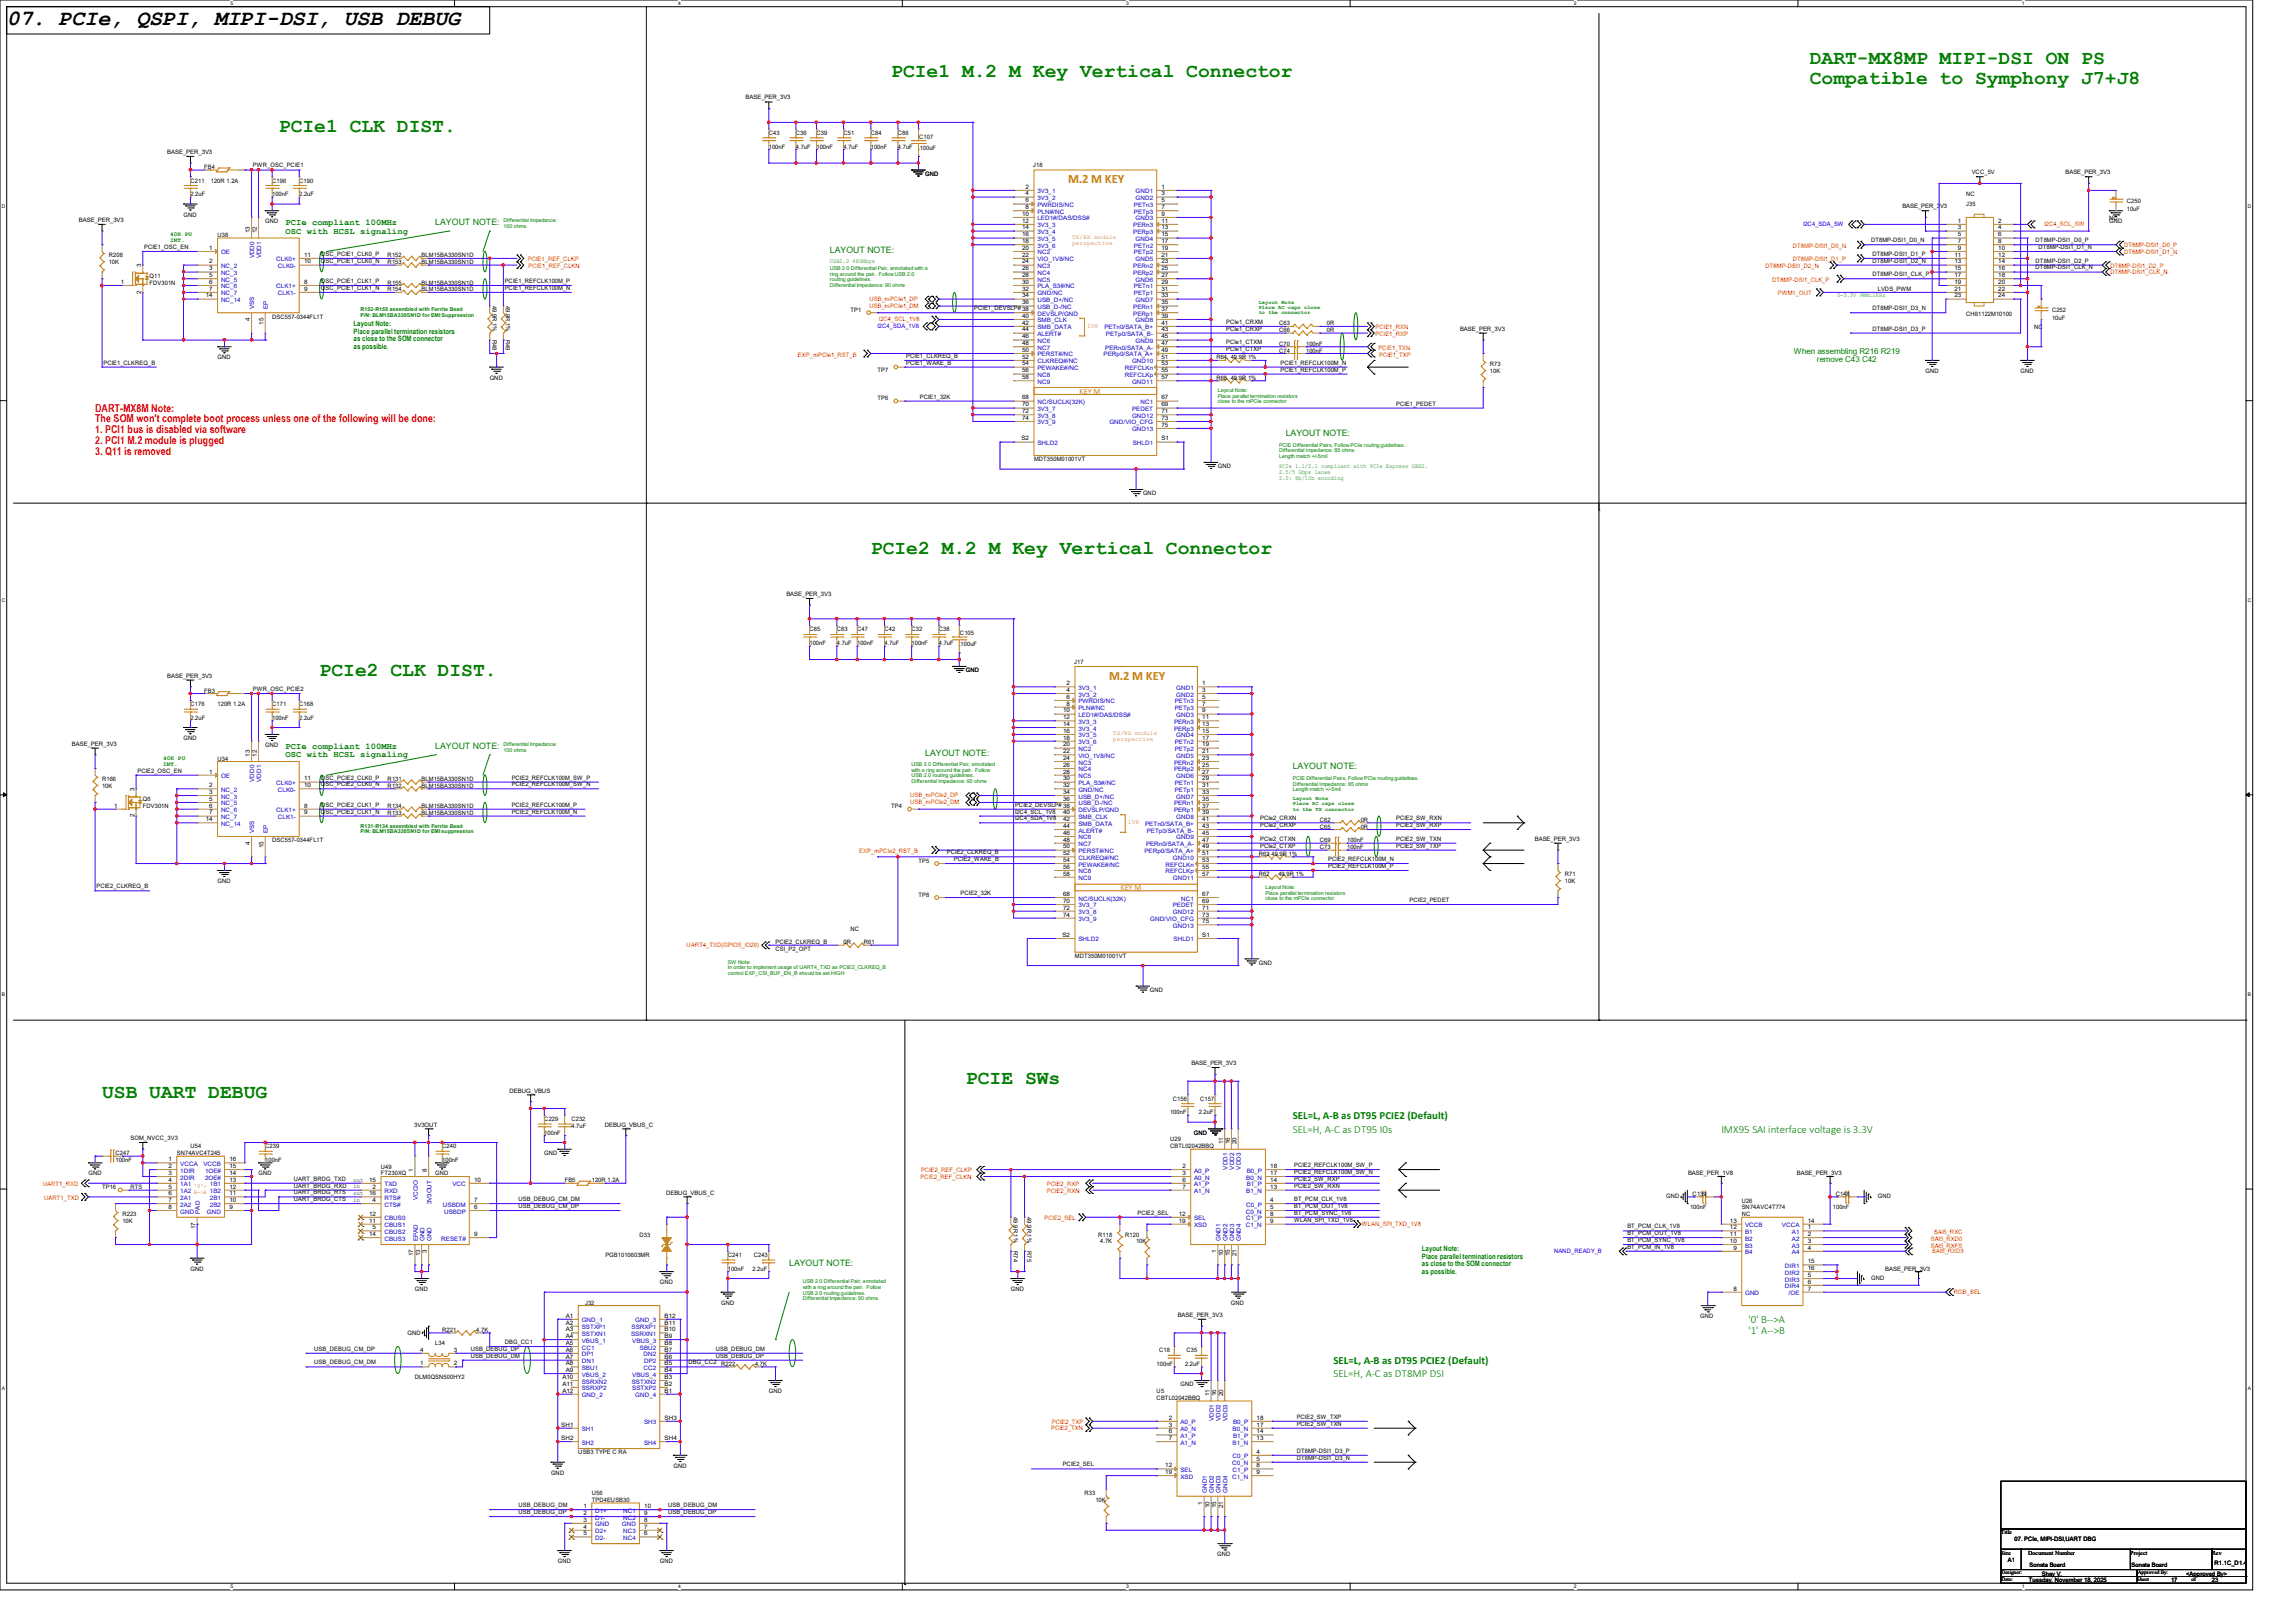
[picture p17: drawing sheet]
<svg xmlns="http://www.w3.org/2000/svg" width="420mm" height="297mm" viewBox="0 0 420 297" stroke-linecap="round" stroke-linejoin="round" font-family="sans-serif">
<defs><g id="words">
<text font-size="4" x="1.2" y="4.6">07. PCIe, QSPI, MIPI-DSI, USB DEBUG</text>
<g font-size="3.6" fill="#008000">
<text x="331" y="11.7">DART-MX8MP MIPI-DSI ON PS</text>
<text x="163" y="14.2">PCIe1 M.2 M Key Vertical Connector</text>
<text x="331" y="15.3">Compatible to Symphony J7+J8</text>
<text x="51" y="24.1">PCIe1 CLK DIST.</text>
<text x="159.3" y="101.3">PCIe2 M.2 M Key Vertical Connector</text>
<text x="58.5" y="123.7">PCIe2 CLK DIST.</text>
<text x="18.7" y="200.9">USB UART DEBUG</text>
<text x="176.7" y="198.4">PCIE SWs</text>
</g>
<g font-size="2.3" fill="#cc8006">
<text x="195.4" y="33.5">M.2 M KEY</text>
<text x="202.9" y="124.4">M.2 M KEY</text>
</g>
<g font-size="2" fill="#f00">
<text x="17.4" y="75.3">DART-MX8M Note:</text>
<text x="17.4" y="77.3">The SOM won't complete boot process unless one of the following will be done:</text>
<text x="17.4" y="79.3">1. PCI1 bus is disabled via software</text>
<text x="17.4" y="81.3">2. PCI1 M.2 module is plugged</text>
<text x="17.4" y="83.3">3. Q11 is removed</text>
</g>
<g font-size="2" fill="#008000">
<text x="236.5" y="207.3">SEL=H, A-C as DT95 I0s</text>
<text x="236.5" y="204.8">SEL=L, A-B as DT95 PCIE2 (Default)</text>
<text x="314.9" y="207.3">IMX95 SAI interface voltage is 3.3V</text>
<text x="319.8" y="242.1">'0' B--&gt;A</text>
<text x="319.8" y="244.1">'1' A--&gt;B</text>
<text x="243.9" y="249.6">SEL=L, A-B as DT95 PCIE2 (Default)</text>
<text x="243.9" y="252.1">SEL=H, A-C as DT8MP DSI</text>
</g>
<g font-size="1.6" fill="#008000">
<text x="52.2" y="41.1">PCIe compliant 100MHz</text>
<text x="79.6" y="41.2">LAYOUT NOTE:</text>
<text x="52.2" y="42.8">OSC with HCSL signaling</text>
<text x="151.8" y="46.2">LAYOUT NOTE:</text>
<text x="235.2" y="79.8">LAYOUT NOTE:</text>
<text x="52.2" y="137">PCIe compliant 100MHz</text>
<text x="79.6" y="137.1">LAYOUT NOTE:</text>
<text x="52.2" y="138.6">OSC with HCSL signaling</text>
<text x="169.2" y="138.3">LAYOUT NOTE:</text>
<text x="236.5" y="140.8">LAYOUT NOTE:</text>
<text x="144.4" y="231.7">LAYOUT NOTE:</text>
</g>
<g font-size="1.5" fill="#008000">
<text x="328.1" y="64.8">When assembling R216 R219</text>
<text x="332.4" y="66.3">remove C43 C42</text>
</g>
<g font-size="1.5" fill="#cc8006">
<text x="197.5" y="72.1">KEY M</text>
<text x="205" y="162.9">KEY M</text>
</g>
<g font-size="1.4" fill="#008000">
<text x="64.7" y="59.7">Layout Note:</text>
<text x="64.7" y="61.1">Place parallel termination resistors</text>
<text x="64.7" y="62.4">as close to the SOM connector</text>
<text x="64.7" y="63.8">as possible.</text>
<text x="260.1" y="229">Layout Note:</text>
<text x="260.1" y="230.4">Place parallel termination resistors</text>
<text x="260.1" y="231.7">as close to the SOM connector</text>
<text x="260.1" y="233.1">as possible.</text>
</g>
<g font-size="1.1">
<text x="136.4" y="18.2">BASE_PER_3V3</text>
<text x="30.6" y="28.2">BASE_PER_3V3</text>
<text x="140.6" y="24.7">C43</text>
<text x="140.6" y="27.2">100nF</text>
<text x="145.6" y="24.7">C36</text>
<text x="145.6" y="27.2">4.7uF</text>
<text x="149.3" y="24.7">C39</text>
<text x="149.3" y="27.2">100nF</text>
<text x="154.3" y="24.7">C51</text>
<text x="154.3" y="27.2">4.7uF</text>
<text x="159.3" y="24.7">C84</text>
<text x="159.3" y="27.2">100nF</text>
<text x="164.3" y="24.7">C86</text>
<text x="164.3" y="27.2">4.7uF</text>
<text x="168.1" y="25.4">C107</text>
<text x="168.2" y="27.4">100uF</text>
<text x="34.8" y="33.4">C211</text>
<text x="34.8" y="35.9">2.2uF</text>
<text x="37.3" y="30.9">FB4</text>
<text x="38.6" y="33.4">120R 1.2A</text>
<text x="46.3" y="30.6">PWR_OSC_PCIE1</text>
<text x="49.8" y="33.4">C196</text>
<text x="49.8" y="35.9">100nF</text>
<text x="54.7" y="33.4">C190</text>
<text x="54.7" y="35.9">2.2uF</text>
<text x="169.2" y="32.2">GND</text>
<text x="187.6" y="34.5">2</text>
<text x="187.6" y="35.8">4</text>
<text x="189" y="30.6">J18</text>
<text x="212.5" y="34.5">1</text>
<text x="212.5" y="35.8">3</text>
<text x="359.7" y="35.9">NC</text>
<text x="360.7" y="31.9">VCC_5V</text>
<text x="377.8" y="31.9">BASE_PER_3V3</text>
<text x="14.4" y="40.6">BASE_PER_3V3</text>
<text x="33.6" y="39.6">GND</text>
<text x="48.5" y="40.9">GND</text>
<text x="187" y="39.5">10</text>
<text x="187" y="40.8">12</text>
<text x="187" y="42">14</text>
<text x="187.6" y="37">6</text>
<text x="187.6" y="38.3">8</text>
<text x="212.5" y="37">5</text>
<text x="212.5" y="38.3">7</text>
<text x="212.5" y="39.5">9</text>
<text x="212.5" y="40.8">11</text>
<text x="212.5" y="42">13</text>
<text x="348" y="38.1">BASE_PER_3V3</text>
<text x="358.1" y="42">3</text>
<text x="358.1" y="40.8">1</text>
<text x="359.7" y="37.8">J35</text>
<text x="365.5" y="42">4</text>
<text x="365.5" y="40.8">2</text>
<text x="385.8" y="40.9">GND</text>
<text x="385.8" y="40.3">NC</text>
<text x="389" y="37.1">C250</text>
<text x="389" y="38.6">10uF</text>
<text x="19.9" y="47.1">R208</text>
<text x="26.4" y="45.5">PCIE1_OSC_EN</text>
<text x="38.3" y="45.7">1</text>
<text x="39.8" y="43.3">U38</text>
<text x="45.7" y="42.7" transform="rotate(-90 45.7 42.7)">13</text>
<text x="47" y="42.7" transform="rotate(-90 47 42.7)">12</text>
<text x="55.6" y="47">11</text>
<text x="58.7" y="46.8">OSC_PCIE1_CLK0_P</text>
<text x="70.9" y="47.1">R152</text>
<text x="77.1" y="47.1">BLM15BA330SN1D</text>
<text x="187" y="43.3">16</text>
<text x="187" y="44.5">18</text>
<text x="187" y="45.7">20</text>
<text x="187" y="47">22</text>
<text x="212.5" y="43.3">15</text>
<text x="212.5" y="44.5">17</text>
<text x="212.5" y="45.7">19</text>
<text x="212.5" y="47">21</text>
<text x="342.3" y="44.3">DT8MP-DSI1_D0_N</text>
<text x="342.5" y="46.8">DT8MP-DSI1_D1_P</text>
<text x="357.5" y="47">11</text>
<text x="358.1" y="45.7">9</text>
<text x="358.1" y="44.5">7</text>
<text x="358.1" y="43.3">5</text>
<text x="365.5" y="45.7">10</text>
<text x="365.5" y="44.5">8</text>
<text x="365.5" y="43.3">6</text>
<text x="365.5" y="47">12</text>
<text x="372.4" y="44.3">DT8MP-DSI1_D0_P</text>
<text x="372.9" y="45.5">DT8MP-DSI1_D1_N</text>
<text x="19.9" y="48.3">10K</text>
<text x="22.1" y="51.9">1</text>
<text x="25.8" y="53.8" transform="rotate(-90 25.8 53.8)">2</text>
<text x="25.8" y="48.9" transform="rotate(-90 25.8 48.9)">3</text>
<text x="27.3" y="50.8">Q11</text>
<text x="27.3" y="52.1">FDV301N</text>
<text x="38.3" y="48.2">2</text>
<text x="38.3" y="49.5">3</text>
<text x="38.3" y="50.7">5</text>
<text x="38.3" y="51.9">6</text>
<text x="38.3" y="53.2">7</text>
<text x="55.6" y="51.9">8</text>
<text x="55.6" y="53.2">9</text>
<text x="55.6" y="48.2">10</text>
<text x="58.7" y="51.8">OSC_PCIE1_CLK1_P</text>
<text x="58.7" y="53">OSC_PCIE1_CLK1_N</text>
<text x="58.7" y="48">OSC_PCIE1_CLK0_N</text>
<text x="70.9" y="48.3">R153</text>
<text x="70.9" y="52.1">R155</text>
<text x="70.9" y="53.3">R154</text>
<text x="77.1" y="48.3">BLM15BA330SN1D</text>
<text x="77.1" y="52.1">BLM15BA330SN1D</text>
<text x="77.1" y="53.3">BLM15BA330SN1D</text>
<text x="92.3" y="51.8">PCIE1_REFCLK100M_P</text>
<text x="92.3" y="53">PCIE1_REFCLK100M_N</text>
<text x="187" y="48.2">24</text>
<text x="187" y="49.5">26</text>
<text x="187" y="50.7">28</text>
<text x="187" y="51.9">30</text>
<text x="187" y="53.2">32</text>
<text x="212.5" y="48.2">23</text>
<text x="212.5" y="49.5">25</text>
<text x="212.5" y="50.7">27</text>
<text x="212.5" y="51.9">29</text>
<text x="212.5" y="53.2">31</text>
<text x="342.5" y="50.5">DT8MP-DSI1_CLK_P</text>
<text x="342.5" y="48">DT8MP-DSI1_D2_N</text>
<text x="343.5" y="53.3">LVDS_PWM</text>
<text x="357.5" y="48.2">13</text>
<text x="357.5" y="49.5">15</text>
<text x="357.5" y="50.7">17</text>
<text x="357.5" y="51.9">19</text>
<text x="357.5" y="53.2">21</text>
<text x="365.5" y="48.2">14</text>
<text x="365.5" y="49.5">16</text>
<text x="365.5" y="50.7">18</text>
<text x="365.5" y="51.9">20</text>
<text x="365.5" y="53.2">22</text>
<text x="372.4" y="48">DT8MP-DSI1_D2_P</text>
<text x="372.4" y="49.3">DT8MP-DSI1_CLK_N</text>
<text x="37.6" y="54.4">14</text>
<text x="45.7" y="58.8" transform="rotate(-90 45.7 58.8)">4</text>
<text x="48.2" y="59.4" transform="rotate(-90 48.2 59.4)">15</text>
<text x="49.8" y="58.3">DSC557-0344FL1T</text>
<text x="90.1" y="56" transform="rotate(90 90.1 56)">49.9R 1%</text>
<text x="92.5" y="56" transform="rotate(90 92.5 56)">49.9R 1%</text>
<text x="155.6" y="57.1">TP1</text>
<text x="178.2" y="56.8">PCIE1_DEVSLP# 38</text>
<text x="187" y="54.4">34</text>
<text x="187" y="55.7">36</text>
<text x="187" y="58.2">40</text>
<text x="187" y="59.4">42</text>
<text x="212.5" y="54.4">33</text>
<text x="212.5" y="55.7">35</text>
<text x="212.5" y="56.9">37</text>
<text x="212.5" y="58.2">39</text>
<text x="212.5" y="59.4">41</text>
<text x="224.3" y="59.3">PCIe1_CRXM</text>
<text x="234" y="59.5">C63</text>
<text x="242.7" y="59.5">0R</text>
<text x="342.5" y="56.8">DT8MP-DSI1_D3_N</text>
<text x="357.5" y="54.4">23</text>
<text x="359.7" y="57.8">CH81122M10100</text>
<text x="365.5" y="54.4">24</text>
<text x="375.4" y="57.1">C252</text>
<text x="375.4" y="58.5">10uF</text>
<text x="39.8" y="65.7">GND</text>
<text x="90.1" y="62.2" transform="rotate(90 90.1 62.2)">R48</text>
<text x="92.5" y="62.2" transform="rotate(90 92.5 62.2)">R49</text>
<text x="165.8" y="65.5">PCIE1_CLKREQ_B</text>
<text x="187" y="60.7">44</text>
<text x="187" y="61.9">46</text>
<text x="187" y="63.2">48</text>
<text x="187" y="64.4">50</text>
<text x="187" y="65.7">52</text>
<text x="212.5" y="60.7">43</text>
<text x="212.5" y="61.9">45</text>
<text x="212.5" y="63.2">47</text>
<text x="212.5" y="64.4">49</text>
<text x="212.5" y="65.7">51</text>
<text x="222.5" y="65.7">R64 49.9R 1%</text>
<text x="224.3" y="60.5">PCIe1_CRXP</text>
<text x="224.3" y="63">PCIe1_CTXM</text>
<text x="224.3" y="64.2">PCIe1_CTXP</text>
<text x="234" y="63.3">C70</text>
<text x="234" y="64.5">C74</text>
<text x="234" y="60.8">C66</text>
<text x="238.9" y="63.3">100nF</text>
<text x="238.9" y="64.5">100nF</text>
<text x="242.7" y="60.8">0R</text>
<text x="267.1" y="60.5">BASE_PER_3V3</text>
<text x="342.5" y="60.5">DT8MP-DSI1_D3_P</text>
<text x="372.1" y="60.2">NC</text>
<text x="18.9" y="66.7">PCIE1_CLKREQ_B</text>
<text x="89.6" y="69.5">GND</text>
<text x="160.5" y="68">TP7</text>
<text x="165.8" y="66.7">PCIE1_WAKE_B</text>
<text x="187" y="66.9">54</text>
<text x="187" y="68.2">56</text>
<text x="187" y="69.4">58</text>
<text x="212.5" y="66.9">53</text>
<text x="212.5" y="68.2">55</text>
<text x="212.5" y="69.4">57</text>
<text x="222.5" y="69.5">R68 49.9R 1%</text>
<text x="234.2" y="66.7">PCIE1_REFCLK100M_N</text>
<text x="234.2" y="68">PCIE1_REFCLK100M_P</text>
<text x="272.5" y="67">R73</text>
<text x="272.5" y="68.2">10K</text>
<text x="352.2" y="68.2">GND</text>
<text x="369.6" y="68.2">GND</text>
<text x="160.5" y="73.2">TP6</text>
<text x="168.3" y="72.9">PCIE1_32K</text>
<text x="187" y="73.1">68</text>
<text x="187" y="74.4">70</text>
<text x="187" y="75.6">72</text>
<text x="187" y="76.8">74</text>
<text x="212.5" y="74.4">69</text>
<text x="212.5" y="73.1">67</text>
<text x="212.5" y="75.6">71</text>
<text x="212.5" y="76.8">73</text>
<text x="255.4" y="74.2">PCIE1_PEDET</text>
<text x="186.9" y="80.6">S2</text>
<text x="212.5" y="78.1">75</text>
<text x="212.5" y="80.6">S1</text>
<text x="189.1" y="84.4">MDT350M01001VT</text>
<text x="222.8" y="85.7">GND</text>
<text x="209.1" y="90.6">GND</text>
<text x="143.8" y="109.1">BASE_PER_3V3</text>
<text x="148.1" y="115.5">C85</text>
<text x="148.1" y="118">100nF</text>
<text x="153.1" y="115.5">C83</text>
<text x="153.1" y="118">4.7uF</text>
<text x="156.8" y="115.5">C47</text>
<text x="156.8" y="118">100nF</text>
<text x="161.8" y="115.5">C42</text>
<text x="161.8" y="118">4.7uF</text>
<text x="166.7" y="115.5">C32</text>
<text x="166.7" y="118">100nF</text>
<text x="171.7" y="115.5">C38</text>
<text x="171.7" y="118">4.7uF</text>
<text x="175.6" y="116.3">C105</text>
<text x="175.7" y="118.3">100uF</text>
<text x="30.6" y="124">BASE_PER_3V3</text>
<text x="176.7" y="123">GND</text>
<text x="195.1" y="125.4">2</text>
<text x="196.5" y="121.5">J17</text>
<text x="219.9" y="125.4">1</text>
<text x="34.8" y="129.2">C176</text>
<text x="34.8" y="131.7">2.2uF</text>
<text x="37.3" y="126.7">FB3</text>
<text x="39.8" y="129.2">120R 1.2A</text>
<text x="46.3" y="126.4">PWR_OSC_PCIE2</text>
<text x="49.8" y="129.2">C171</text>
<text x="49.8" y="131.7">100nF</text>
<text x="54.7" y="129.2">C168</text>
<text x="54.7" y="131.7">2.2uF</text>
<text x="194.5" y="130.4">10</text>
<text x="194.5" y="131.6">12</text>
<text x="195.1" y="126.6">4</text>
<text x="195.1" y="127.9">6</text>
<text x="195.1" y="129.1">8</text>
<text x="219.9" y="126.6">3</text>
<text x="219.9" y="127.9">5</text>
<text x="219.9" y="129.1">7</text>
<text x="219.9" y="130.4">9</text>
<text x="219.9" y="131.6">11</text>
<text x="13.2" y="136.4">BASE_PER_3V3</text>
<text x="33.6" y="135.5">GND</text>
<text x="48.5" y="136.7">GND</text>
<text x="194.5" y="132.8">14</text>
<text x="194.5" y="134.1">16</text>
<text x="194.5" y="135.3">18</text>
<text x="194.5" y="136.6">20</text>
<text x="194.5" y="137.8">22</text>
<text x="219.9" y="132.8">13</text>
<text x="219.9" y="134.1">15</text>
<text x="219.9" y="135.3">17</text>
<text x="219.9" y="136.6">19</text>
<text x="219.9" y="137.8">21</text>
<text x="18.7" y="142.9">R166</text>
<text x="25.1" y="141.4">PCIE2_OSC_EN</text>
<text x="38.3" y="141.6">1</text>
<text x="39.8" y="139.2">U34</text>
<text x="45.7" y="138.5" transform="rotate(-90 45.7 138.5)">13</text>
<text x="47" y="138.5" transform="rotate(-90 47 138.5)">12</text>
<text x="55.6" y="142.8">11</text>
<text x="58.7" y="142.7">OSC_PCIE2_CLK0_P</text>
<text x="58.7" y="143.9">OSC_PCIE2_CLK0_N</text>
<text x="70.9" y="142.9">R131</text>
<text x="77.1" y="142.9">BLM15BA330SN1D</text>
<text x="93.6" y="142.7">PCIE2_REFCLK100M_SW_P</text>
<text x="93.6" y="143.9">PCIE2_REFCLK100M_SW_N</text>
<text x="194.5" y="139.1">24</text>
<text x="194.5" y="140.3">26</text>
<text x="194.5" y="141.6">28</text>
<text x="194.5" y="142.8">30</text>
<text x="219.9" y="139.1">23</text>
<text x="219.9" y="140.3">25</text>
<text x="219.9" y="141.6">27</text>
<text x="219.9" y="142.8">29</text>
<text x="18.7" y="144.2">10K</text>
<text x="20.9" y="147.8">1</text>
<text x="24.6" y="149.6" transform="rotate(-90 24.6 149.6)">2</text>
<text x="24.6" y="144.7" transform="rotate(-90 24.6 144.7)">3</text>
<text x="26.1" y="146.6">Q6</text>
<text x="26.1" y="147.9">FDV301N</text>
<text x="38.3" y="144.1">2</text>
<text x="38.3" y="145.3">3</text>
<text x="38.3" y="146.6">5</text>
<text x="38.3" y="147.8">6</text>
<text x="38.3" y="149.1">7</text>
<text x="55.6" y="147.8">8</text>
<text x="55.6" y="149.1">9</text>
<text x="55.6" y="144.1">10</text>
<text x="58.7" y="147.6">OSC_PCIE2_CLK1_P</text>
<text x="58.7" y="148.9">OSC_PCIE2_CLK1_N</text>
<text x="70.9" y="144.2">R132</text>
<text x="70.9" y="147.9">R134</text>
<text x="70.9" y="149.1">R133</text>
<text x="77.1" y="144.2">BLM15BA330SN1D</text>
<text x="77.1" y="147.9">BLM15BA330SN1D</text>
<text x="77.1" y="149.1">BLM15BA330SN1D</text>
<text x="93.6" y="147.6">PCIE2_REFCLK100M_P</text>
<text x="93.6" y="148.9">PCIE2_REFCLK100M_N</text>
<text x="163" y="147.9">TP4</text>
<text x="185.7" y="147.6">PCIE2_DEVSLP# 38</text>
<text x="185.7" y="148.9">I2C4_SCL_1V8</text>
<text x="194.5" y="144.1">32</text>
<text x="194.5" y="145.3">34</text>
<text x="194.5" y="146.6">36</text>
<text x="194.5" y="149.1">40</text>
<text x="219.9" y="144.1">31</text>
<text x="219.9" y="145.3">33</text>
<text x="219.9" y="146.6">35</text>
<text x="219.9" y="147.8">37</text>
<text x="219.9" y="149.1">39</text>
<text x="37.6" y="150.3">14</text>
<text x="45.7" y="154.6" transform="rotate(-90 45.7 154.6)">4</text>
<text x="48.2" y="155.2" transform="rotate(-90 48.2 155.2)">15</text>
<text x="49.8" y="154.1">DSC557-0344FL1T</text>
<text x="185.7" y="150.1">I2C4_SDA_1V8</text>
<text x="194.5" y="150.3">42</text>
<text x="194.5" y="151.5">44</text>
<text x="194.5" y="152.8">46</text>
<text x="194.5" y="154">48</text>
<text x="194.5" y="155.3">50</text>
<text x="219.9" y="150.3">41</text>
<text x="219.9" y="151.5">43</text>
<text x="219.9" y="152.8">45</text>
<text x="219.9" y="154">47</text>
<text x="219.9" y="155.3">49</text>
<text x="230.5" y="153.8">PCIe2_CTXN</text>
<text x="230.5" y="155.1">PCIe2_CTXP</text>
<text x="230.5" y="150.1">PCIe2_CRXN</text>
<text x="230.5" y="151.3">PCIe2_CRXP</text>
<text x="241.4" y="155.4">C73</text>
<text x="241.4" y="150.4">C62</text>
<text x="241.4" y="151.6">C65</text>
<text x="241.4" y="154.1">C69</text>
<text x="246.4" y="155.4">100nF</text>
<text x="246.4" y="154.1">100nF</text>
<text x="248.9" y="150.4">0R</text>
<text x="248.9" y="151.6">0R</text>
<text x="255.4" y="153.8">PCIE2_SW_TXN</text>
<text x="255.4" y="155.1">PCIE2_SW_TXP</text>
<text x="255.4" y="150.1">PCIE2_SW_RXN</text>
<text x="255.4" y="151.3">PCIE2_SW_RXP</text>
<text x="280.8" y="153.9">BASE_PER_3V3</text>
<text x="39.8" y="161.6">GND</text>
<text x="168" y="157.9">TP5</text>
<text x="173.2" y="156.3">PCIE2_CLKREQ_B</text>
<text x="174.5" y="157.6">PCIE2_WAKE_B</text>
<text x="194.5" y="156.5">52</text>
<text x="194.5" y="157.7">54</text>
<text x="194.5" y="159">56</text>
<text x="194.5" y="160.2">58</text>
<text x="219.9" y="156.5">51</text>
<text x="219.9" y="157.7">53</text>
<text x="219.9" y="159">55</text>
<text x="219.9" y="160.2">57</text>
<text x="230.2" y="156.6">R63 49.9R 1%</text>
<text x="230.2" y="160.4">R67</text>
<text x="233.8" y="160.4">49.9R 1%</text>
<text x="242.9" y="157.6">PCIE2_REFCLK100M_N</text>
<text x="242.9" y="158.8">PCIE2_REFCLK100M_P</text>
<text x="286.3" y="160.4">R71</text>
<text x="286.3" y="161.6">10K</text>
<text x="17.7" y="162.6">PCIE2_CLKREQ_B</text>
<text x="168" y="164.1">TP8</text>
<text x="175.7" y="163.8">PCIE2_32K</text>
<text x="194.5" y="164">68</text>
<text x="194.5" y="165.2">70</text>
<text x="194.5" y="166.5">72</text>
<text x="194.5" y="167.7">74</text>
<text x="219.9" y="165.2">69</text>
<text x="219.9" y="164">67</text>
<text x="219.9" y="166.5">71</text>
<text x="219.9" y="167.7">73</text>
<text x="257.8" y="165.1">PCIE2_PEDET</text>
<text x="141.9" y="172.8">PCIE2_CLKREQ_B</text>
<text x="154.3" y="172.8">0R</text>
<text x="155.6" y="170.3">NC</text>
<text x="158" y="172.8">R61</text>
<text x="194.3" y="171.4">S2</text>
<text x="219.9" y="168.9">75</text>
<text x="219.9" y="171.4">S1</text>
<text x="141.9" y="174">CSI_P2_OPT</text>
<text x="196.6" y="175.3">MDT350M01001VT</text>
<text x="230.2" y="176.5">GND</text>
<text x="210.3" y="181.5">GND</text>
<text x="217.9" y="194.9">BASE_PER_3V3</text>
<text x="93.2" y="199.9">DEBUG_VBUS</text>
<text x="214" y="203.9">100nF</text>
<text x="214.5" y="201.4">C156</text>
<text x="219.3" y="203.9">2.2uF</text>
<text x="219.5" y="201.4">C157</text>
<text x="23.9" y="208.7">SOM_NVCC_3V3</text>
<text x="75.8" y="206.2">3V3OUT</text>
<text x="99.6" y="205.1">C229</text>
<text x="99.6" y="207.6">100nF</text>
<text x="104.5" y="205.1">C232</text>
<text x="104.5" y="206.4">4.7uF</text>
<text x="110.6" y="206.2">DEBUG_VBUS_C</text>
<text x="214" y="208.9">U29</text>
<text x="218.4" y="207.6">GND</text>
<text x="223.7" y="209.4" transform="rotate(-90 223.7 209.4)">11</text>
<text x="225" y="209.4" transform="rotate(-90 225 209.4)">16</text>
<text x="226.2" y="209.4" transform="rotate(-90 226.2 209.4)">20</text>
<text x="16.2" y="215.1">GND</text>
<text x="21.1" y="211.4">C247</text>
<text x="21.1" y="212.6">100nF</text>
<text x="30.8" y="212.5">1</text>
<text x="30.8" y="213.7">2</text>
<text x="30.8" y="215">3</text>
<text x="32.3" y="211.4">SN74AVC4T245</text>
<text x="34.8" y="210.1">U54</text>
<text x="42" y="215">14</text>
<text x="42" y="213.7">15</text>
<text x="42" y="212.5">16</text>
<text x="47.3" y="215.1">GND</text>
<text x="48.5" y="210.1">C239</text>
<text x="48.5" y="212.6">100nF</text>
<text x="69.7" y="213.9">U49</text>
<text x="69.7" y="215.1">FT230XQ</text>
<text x="75.6" y="214.4" transform="rotate(-90 75.6 214.4)">1</text>
<text x="78.1" y="214.4" transform="rotate(-90 78.1 214.4)">8</text>
<text x="79.6" y="215.1">GND</text>
<text x="80.9" y="210.1">C240</text>
<text x="80.9" y="212.6">100nF</text>
<text x="99.6" y="211.4">GND</text>
<text x="214" y="210.1">CBTL02042BBQ</text>
<text x="216.3" y="213.7">2</text>
<text x="216.3" y="215">3</text>
<text x="232.4" y="215">17</text>
<text x="232.4" y="213.7">18</text>
<text x="236.7" y="213.6">PCIE2_REFCLK100M_SW_P</text>
<text x="236.7" y="214.8">PCIE2_REFCLK100M_SW_N</text>
<text x="308.8" y="215.1">BASE_PER_1V8</text>
<text x="328.7" y="215.1">BASE_PER_3V3</text>
<text x="18.7" y="217.6">TP16</text>
<text x="30.8" y="216.2">4</text>
<text x="30.8" y="217.5">5</text>
<text x="30.8" y="218.7">6</text>
<text x="30.8" y="220">7</text>
<text x="30.8" y="221.2">8</text>
<text x="42" y="221.2">9</text>
<text x="42" y="220">10</text>
<text x="42" y="218.7">11</text>
<text x="42" y="217.5">12</text>
<text x="42" y="216.2">13</text>
<text x="53.8" y="216.1">UART_BRDG_TXD</text>
<text x="53.8" y="217.3">UART_BRDG_RXD</text>
<text x="53.8" y="218.6">UART_BRDG_RTS</text>
<text x="53.8" y="219.8">UART_BRDG_CTS</text>
<text x="64.7" y="216.2">out</text>
<text x="64.7" y="218.7">out</text>
<text x="64.7" y="220">in</text>
<text x="64.7" y="217.5">in</text>
<text x="67.5" y="216.2">15</text>
<text x="67.5" y="218.7">16</text>
<text x="68.2" y="217.5">2</text>
<text x="68.2" y="220">4</text>
<text x="86.7" y="216.2">10</text>
<text x="86.7" y="220">7</text>
<text x="86.7" y="221.2">6</text>
<text x="94.8" y="221.1">USB_DEBUG_CM_DP</text>
<text x="94.8" y="219.8">USB_DEBUG_CM_DM</text>
<text x="103.3" y="216.4">FB5</text>
<text x="108.2" y="216.4">120R 1.2A</text>
<text x="121.8" y="218.6">DEBUG_VBUS_C</text>
<text x="216.3" y="216.2">6</text>
<text x="216.3" y="217.5">7</text>
<text x="232.4" y="216.2">14</text>
<text x="232.4" y="220">4</text>
<text x="232.4" y="221.2">5</text>
<text x="232.4" y="217.5">13</text>
<text x="236.7" y="216.1">PCIE2_SW_RXP</text>
<text x="236.7" y="217.3">PCIE2_SW_RXN</text>
<text x="236.7" y="219.8">BT_PCM_CLK_1V8</text>
<text x="236.7" y="221.1">BT_PCM_OUT_1V8</text>
<text x="304.8" y="219.3">GND</text>
<text x="309.2" y="221.3">100nF</text>
<text x="309.6" y="218.9">C139</text>
<text x="318.6" y="220.1">U26</text>
<text x="318.6" y="221.3">SN74AVC4T774</text>
<text x="335.3" y="221.3">100nF</text>
<text x="335.8" y="218.9">C148</text>
<text x="343.5" y="219.3">GND</text>
<text x="22.4" y="222.6">R223</text>
<text x="22.4" y="223.8">10K</text>
<text x="35.8" y="224.9" transform="rotate(-90 35.8 224.9)">17</text>
<text x="67.5" y="226.2">14</text>
<text x="67.5" y="222.5">12</text>
<text x="67.5" y="223.7">11</text>
<text x="68.2" y="225">5</text>
<text x="86.7" y="226.2">9</text>
<text x="117" y="226.3">D33</text>
<text x="185.4" y="222.8" transform="rotate(90 185.4 222.8)">49.9R 1%</text>
<text x="187.9" y="222.8" transform="rotate(90 187.9 222.8)">49.9R 1%</text>
<text x="200.9" y="226.3">R118</text>
<text x="201.3" y="227.5">4.7K</text>
<text x="205.8" y="226.3">R120</text>
<text x="207.8" y="227.5">10K</text>
<text x="208.1" y="222.3">PCIE2_SEL</text>
<text x="215.6" y="223.7">19</text>
<text x="215.6" y="222.5">12</text>
<text x="232.4" y="222.5">8</text>
<text x="232.4" y="223.7">9</text>
<text x="236.7" y="222.3">BT_PCM_SYNC_1V8</text>
<text x="236.7" y="223.6">WLAN_SPI_TXD_1V8</text>
<text x="297.7" y="224.8">BT_PCM_CLK_1V8</text>
<text x="297.7" y="226">BT_PCM_OUT_1V8</text>
<text x="297.7" y="227.3">BT_PCM_SYNC_1V8</text>
<text x="316.4" y="225">12</text>
<text x="316.4" y="227.5">10</text>
<text x="316.4" y="226.2">11</text>
<text x="316.4" y="223.7">13</text>
<text x="318.6" y="222.6">NC</text>
<text x="330.7" y="225">1</text>
<text x="330.7" y="226.2">2</text>
<text x="330.7" y="227.5">3</text>
<text x="330.7" y="223.7">14</text>
<text x="34.8" y="232.5">GND</text>
<text x="75.6" y="229.9" transform="rotate(-90 75.6 229.9)">17</text>
<text x="76.8" y="229.9" transform="rotate(-90 76.8 229.9)">13</text>
<text x="78.1" y="229.3" transform="rotate(-90 78.1 229.3)">3</text>
<text x="110.7" y="230">PGB1010603MR</text>
<text x="133.1" y="230">C241</text>
<text x="133.1" y="232.5">100nF</text>
<text x="137.6" y="232.5">2.2uF</text>
<text x="137.9" y="230">C243</text>
<text x="185.4" y="229" transform="rotate(90 185.4 229)">R74</text>
<text x="187.9" y="229" transform="rotate(90 187.9 229)">R75</text>
<text x="222.5" y="229.3" transform="rotate(-90 222.5 229.3)">1</text>
<text x="223.7" y="229.9" transform="rotate(-90 223.7 229.9)">10</text>
<text x="225" y="229.9" transform="rotate(-90 225 229.9)">15</text>
<text x="226.2" y="229.9" transform="rotate(-90 226.2 229.9)">21</text>
<text x="297.7" y="228.5">BT_PCM_IN_1V8</text>
<text x="317.1" y="228.7">9</text>
<text x="330.7" y="228.7">4</text>
<text x="330.7" y="233.7">5</text>
<text x="330.7" y="232.4">16</text>
<text x="330.7" y="231.2">15</text>
<text x="344.8" y="232.5">BASE_PER_3V3</text>
<text x="75.9" y="236.3">GND</text>
<text x="107" y="238.8">J32</text>
<text x="120.7" y="235">GND</text>
<text x="131.9" y="238.8">GND</text>
<text x="184.9" y="236.3">GND</text>
<text x="225.1" y="238.8">GND</text>
<text x="317.1" y="236.2">8</text>
<text x="330.7" y="234.9">6</text>
<text x="330.7" y="236.2">7</text>
<text x="342.3" y="234.3">GND</text>
<text x="74.5" y="244.2">GND</text>
<text x="80.9" y="243.7">R221</text>
<text x="87.1" y="243.7">4.7K</text>
<text x="92.3" y="246">DBG_CC1</text>
<text x="103.5" y="241.1">A1</text>
<text x="103.5" y="242.4">A2</text>
<text x="103.5" y="243.6">A3</text>
<text x="103.5" y="244.8">A4</text>
<text x="121.6" y="244.8">B9</text>
<text x="121.6" y="243.6">B10</text>
<text x="121.6" y="242.4">B11</text>
<text x="121.6" y="241.1">B12</text>
<text x="215.4" y="241">BASE_PER_3V3</text>
<text x="311" y="241.3">GND</text>
<text x="57.5" y="247.2">USB_DEBUG_CM_DP</text>
<text x="57.5" y="249.7">USB_DEBUG_CM_DM</text>
<text x="76.9" y="249.8">1</text>
<text x="76.9" y="247.3">4</text>
<text x="79.6" y="246.2">L34</text>
<text x="83" y="249.8">2</text>
<text x="83" y="247.3">3</text>
<text x="86.1" y="247.2">USB_DEBUG_DP</text>
<text x="86.1" y="248.4">USB_DEBUG_DM</text>
<text x="103.5" y="246.1">A5</text>
<text x="103.5" y="247.3">A6</text>
<text x="103.5" y="248.6">A7</text>
<text x="103.5" y="249.8">A8</text>
<text x="103.5" y="251.1">A9</text>
<text x="121.6" y="251.1">B4</text>
<text x="121.6" y="249.8">B5</text>
<text x="121.6" y="248.6">B6</text>
<text x="121.6" y="247.3">B7</text>
<text x="121.6" y="246.1">B8</text>
<text x="125.9" y="249.7">DBG_CC2</text>
<text x="130.9" y="247.2">USB_DEBUG_DM</text>
<text x="130.9" y="248.4">USB_DEBUG_DP</text>
<text x="131.9" y="250">R222</text>
<text x="138.1" y="250">4.7K</text>
<text x="211.6" y="250">100nF</text>
<text x="212" y="247.5">C18</text>
<text x="216.8" y="250">2.2uF</text>
<text x="217" y="247.5">C35</text>
<text x="75.9" y="252.4">DLM0QSN500HY2</text>
<text x="102.9" y="252.3">A10</text>
<text x="102.9" y="253.6">A11</text>
<text x="102.9" y="254.8">A12</text>
<text x="121.6" y="254.8">B1</text>
<text x="121.6" y="253.6">B2</text>
<text x="121.6" y="252.3">B3</text>
<text x="140.6" y="254.9">GND</text>
<text x="211.6" y="254.9">U5</text>
<text x="211.6" y="256.2">CBTL02042BBQ</text>
<text x="215.9" y="253.7">GND</text>
<text x="221.2" y="255.5" transform="rotate(-90 221.2 255.5)">11</text>
<text x="222.5" y="255.5" transform="rotate(-90 222.5 255.5)">16</text>
<text x="223.7" y="255.5" transform="rotate(-90 223.7 255.5)">20</text>
<text x="102.7" y="261.1">SH1</text>
<text x="102.7" y="263.5">SH2</text>
<text x="121.6" y="259.8">SH3</text>
<text x="121.6" y="263.5">SH4</text>
<text x="213.8" y="259.8">2</text>
<text x="213.8" y="261.1">3</text>
<text x="213.8" y="262.3">6</text>
<text x="213.8" y="263.5">7</text>
<text x="229.9" y="261.1">17</text>
<text x="229.9" y="262.3">14</text>
<text x="229.9" y="263.5">13</text>
<text x="229.9" y="259.8">18</text>
<text x="237.2" y="259.6">PCIE2_SW_TXP</text>
<text x="237.2" y="260.9">PCIE2_SW_TXN</text>
<text x="100.8" y="269.9">GND</text>
<text x="105.8" y="266.1">USB3 TYPE C RA</text>
<text x="123.2" y="268.6">GND</text>
<text x="194.4" y="268.3">PCIE2_SEL</text>
<text x="213.1" y="269.7">19</text>
<text x="213.1" y="268.5">12</text>
<text x="229.9" y="268.5">8</text>
<text x="229.9" y="266">4</text>
<text x="229.9" y="267.3">5</text>
<text x="229.9" y="269.7">9</text>
<text x="237.2" y="265.8">DT8MP-DSI1_D3_P</text>
<text x="237.2" y="267.1">DT8MP-DSI1_D3_N</text>
<text x="94.8" y="275.8">USB_DEBUG_DM</text>
<text x="106.7" y="276">1</text>
<text x="108.2" y="273.6">U56</text>
<text x="108.2" y="274.9">TPD4EUSB30</text>
<text x="117.9" y="276">10</text>
<text x="122.2" y="275.8">USB_DEBUG_DM</text>
<text x="198.4" y="273.6">R33</text>
<text x="200.4" y="274.9">10K</text>
<text x="220" y="275.3" transform="rotate(-90 220 275.3)">1</text>
<text x="221.2" y="276" transform="rotate(-90 221.2 276)">10</text>
<text x="222.5" y="276" transform="rotate(-90 222.5 276)">15</text>
<text x="223.7" y="276" transform="rotate(-90 223.7 276)">21</text>
<text x="94.8" y="277.1">USB_DEBUG_DP</text>
<text x="106.7" y="277.2">2</text>
<text x="106.7" y="278.5">3</text>
<text x="106.7" y="279.7">4</text>
<text x="106.7" y="281">5</text>
<text x="117.9" y="277.2">9</text>
<text x="117.9" y="278.5">8</text>
<text x="117.9" y="279.7">7</text>
<text x="117.9" y="281">6</text>
<text x="122.2" y="277.1">USB_DEBUG_DP</text>
<text x="366" y="280.8">Title</text>
<text x="102" y="286">GND</text>
<text x="120.7" y="286">GND</text>
<text x="222.6" y="284.8">GND</text>
<text x="366" y="284.5">Size</text>
<text x="367.3" y="285.8">A1</text>
<text x="368.5" y="282.1">07. PCIe, MIPI-DSI,UART DBG</text>
<text x="371" y="284.5">Document Number</text>
<text x="371.3" y="286.7">Sonata Board</text>
<text x="389.7" y="284.5">Project</text>
<text x="389.9" y="286.7">Sonata Board</text>
<text x="404.6" y="284.6">Rev</text>
<text x="405.1" y="286.4">R1.1C_D1.4</text>
<text x="371.1" y="289.6">Tuesday, November 18, 2025</text>
<text x="373.5" y="288.4">Shay V.</text>
<text x="397.1" y="289.6">17</text>
<text x="399.9" y="288.4">&lt;Approved By&gt;</text>
<text x="404.6" y="289.6">23</text>
</g>
<g font-size="1.1" fill="#00c">
<text x="189.8" y="35.4">3V3_1</text>
<text x="207.7" y="35.4">GND1</text>
<text x="189.8" y="36.6">3V3_2</text>
<text x="189.8" y="37.9">PWRDIS/NC</text>
<text x="189.8" y="39.1">PLN#/NC</text>
<text x="189.8" y="40.3">LED1#/DAS/DSS#</text>
<text x="189.8" y="41.6">3V3_3</text>
<text x="207.3" y="41.6">PERn3</text>
<text x="207.4" y="37.9">PETn3</text>
<text x="207.4" y="39.1">PETp3</text>
<text x="207.7" y="36.6">GND2</text>
<text x="207.7" y="40.3">GND3</text>
<text x="40.4" y="46.6">OE</text>
<text x="46.5" y="47.3" transform="rotate(-90 46.5 47.3)">VDD0</text>
<text x="47.8" y="47.3" transform="rotate(-90 47.8 47.3)">VDD1</text>
<text x="50.5" y="47.8">CLK0+</text>
<text x="189.8" y="42.8">3V3_4</text>
<text x="189.8" y="44.1">3V3_5</text>
<text x="189.8" y="45.3">3V3_6</text>
<text x="189.8" y="46.6">NC2</text>
<text x="189.8" y="47.8">VIO_1V8/NC</text>
<text x="207.3" y="42.8">PERp3</text>
<text x="207.4" y="45.3">PETn2</text>
<text x="207.4" y="46.6">PETp2</text>
<text x="207.7" y="44.1">GND4</text>
<text x="207.7" y="47.8">GND5</text>
<text x="40.4" y="49.1">NC_2</text>
<text x="40.4" y="50.3">NC_3</text>
<text x="40.4" y="51.6">NC_5</text>
<text x="40.4" y="52.8">NC_6</text>
<text x="50.5" y="52.8">CLK1+</text>
<text x="50.8" y="49.1">CLK0-</text>
<text x="189.8" y="49.1">NC3</text>
<text x="189.8" y="50.3">NC4</text>
<text x="189.8" y="51.6">NC5</text>
<text x="189.8" y="52.8">PLA_S3#/NC</text>
<text x="207.3" y="49.1">PERn2</text>
<text x="207.3" y="50.3">PERp2</text>
<text x="207.4" y="52.8">PETn1</text>
<text x="207.7" y="51.6">GND6</text>
<text x="40.4" y="54.1">NC_7</text>
<text x="40.4" y="55.3">NC_14</text>
<text x="46.5" y="56.6" transform="rotate(-90 46.5 56.6)">VSS</text>
<text x="49" y="56.6" transform="rotate(-90 49 56.6)">EP</text>
<text x="50.8" y="54.1">CLK1-</text>
<text x="189.8" y="54.1">GND/NC</text>
<text x="189.8" y="55.3">USB_D+/NC</text>
<text x="189.8" y="56.6">USB_D-/NC</text>
<text x="189.8" y="57.8">DEVSLP/GND</text>
<text x="189.8" y="59">SMB_CLK</text>
<text x="207.3" y="56.6">PERn1</text>
<text x="207.3" y="57.8">PERp1</text>
<text x="207.4" y="54.1">PETp1</text>
<text x="207.7" y="55.3">GND7</text>
<text x="207.7" y="59">GND8</text>
<text x="189.8" y="60.3">SMB_DATA</text>
<text x="189.8" y="61.5">ALERT#</text>
<text x="189.8" y="62.8">NC6</text>
<text x="189.8" y="64">NC7</text>
<text x="189.8" y="65.2">PERST#/NC</text>
<text x="201.9" y="65.2">PERp0/SATA_A+</text>
<text x="202" y="60.3">PETn0/SATA_B+</text>
<text x="202.2" y="64">PERn0/SATA_A-</text>
<text x="202.3" y="61.5">PETp0/SATA_B-</text>
<text x="207.7" y="62.8">GND9</text>
<text x="189.8" y="66.5">CLKREQ#/NC</text>
<text x="189.8" y="67.7">PEWAKE#/NC</text>
<text x="189.8" y="69">NC8</text>
<text x="189.8" y="70.2">NC9</text>
<text x="205.7" y="67.7">REFCLKn</text>
<text x="205.7" y="69">REFCLKp</text>
<text x="207.1" y="66.5">GND10</text>
<text x="207.1" y="70.2">GND11</text>
<text x="189.8" y="74">NC/SUCLK(32K)</text>
<text x="189.8" y="75.2">3V3_7</text>
<text x="189.8" y="76.5">3V3_8</text>
<text x="189.8" y="77.7">3V3_9</text>
<text x="202.9" y="77.7">GND/VIO_CFG</text>
<text x="207.1" y="75.2">PEDET</text>
<text x="207.1" y="76.5">GND12</text>
<text x="208.6" y="74">NC1</text>
<text x="189.8" y="81.4">SHLD2</text>
<text x="207.1" y="78.9">GND13</text>
<text x="207.2" y="81.4">SHLD1</text>
<text x="197.3" y="126.2">3V3_1</text>
<text x="197.3" y="127.5">3V3_2</text>
<text x="197.3" y="128.7">PWRDIS/NC</text>
<text x="197.3" y="130">PLN#/NC</text>
<text x="197.3" y="131.2">LED1#/DAS/DSS#</text>
<text x="214.9" y="128.7">PETn3</text>
<text x="214.9" y="130">PETp3</text>
<text x="215.2" y="126.2">GND1</text>
<text x="215.2" y="127.5">GND2</text>
<text x="215.2" y="131.2">GND3</text>
<text x="197.3" y="132.5">3V3_3</text>
<text x="197.3" y="133.7">3V3_4</text>
<text x="197.3" y="135">3V3_5</text>
<text x="197.3" y="136.2">3V3_6</text>
<text x="197.3" y="137.5">NC2</text>
<text x="214.8" y="132.5">PERn3</text>
<text x="214.8" y="133.7">PERp3</text>
<text x="214.9" y="136.2">PETn2</text>
<text x="214.9" y="137.5">PETp2</text>
<text x="215.2" y="135">GND4</text>
<text x="40.4" y="142.4">OE</text>
<text x="46.5" y="143.1" transform="rotate(-90 46.5 143.1)">VDD0</text>
<text x="47.8" y="143.1" transform="rotate(-90 47.8 143.1)">VDD1</text>
<text x="50.5" y="143.7">CLK0+</text>
<text x="197.3" y="138.7">VIO_1V8/NC</text>
<text x="197.3" y="139.9">NC3</text>
<text x="197.3" y="141.2">NC4</text>
<text x="197.3" y="142.4">NC5</text>
<text x="197.3" y="143.7">PLA_S3#/NC</text>
<text x="214.8" y="139.9">PERn2</text>
<text x="214.8" y="141.2">PERp2</text>
<text x="214.9" y="143.7">PETn1</text>
<text x="215.2" y="138.7">GND5</text>
<text x="215.2" y="142.4">GND6</text>
<text x="40.4" y="144.9">NC_2</text>
<text x="40.4" y="146.1">NC_3</text>
<text x="40.4" y="147.4">NC_5</text>
<text x="40.4" y="148.6">NC_6</text>
<text x="40.4" y="149.9">NC_7</text>
<text x="50.5" y="148.6">CLK1+</text>
<text x="50.8" y="149.9">CLK1-</text>
<text x="50.8" y="144.9">CLK0-</text>
<text x="197.3" y="144.9">GND/NC</text>
<text x="197.3" y="146.1">USB_D+/NC</text>
<text x="197.3" y="147.4">USB_D-/NC</text>
<text x="197.3" y="148.6">DEVSLP/GND</text>
<text x="197.3" y="149.9">SMB_CLK</text>
<text x="214.8" y="147.4">PERn1</text>
<text x="214.8" y="148.6">PERp1</text>
<text x="214.9" y="144.9">PETp1</text>
<text x="215.2" y="146.1">GND7</text>
<text x="215.2" y="149.9">GND8</text>
<text x="40.4" y="151.1">NC_14</text>
<text x="46.5" y="152.4" transform="rotate(-90 46.5 152.4)">VSS</text>
<text x="49" y="152.4" transform="rotate(-90 49 152.4)">EP</text>
<text x="197.3" y="151.1">SMB_DATA</text>
<text x="197.3" y="152.4">ALERT#</text>
<text x="197.3" y="153.6">NC6</text>
<text x="197.3" y="154.9">NC7</text>
<text x="209.5" y="151.1">PETn0/SATA_B+</text>
<text x="209.6" y="154.9">PERn0/SATA_A-</text>
<text x="209.8" y="152.4">PETp0/SATA_B-</text>
<text x="215.2" y="153.6">GND9</text>
<text x="197.3" y="156.1">PERST#/NC</text>
<text x="197.3" y="157.3">CLKREQ#/NC</text>
<text x="197.3" y="158.6">PEWAKE#/NC</text>
<text x="197.3" y="159.8">NC8</text>
<text x="197.3" y="161.1">NC9</text>
<text x="209.3" y="156.1">PERp0/SATA_A+</text>
<text x="213.2" y="158.6">REFCLKn</text>
<text x="213.2" y="159.8">REFCLKp</text>
<text x="214.5" y="157.3">GND10</text>
<text x="214.5" y="161.1">GND11</text>
<text x="197.3" y="164.8">NC/SUCLK(32K)</text>
<text x="197.3" y="166.1">3V3_7</text>
<text x="197.3" y="167.3">3V3_8</text>
<text x="214.5" y="166.1">PEDET</text>
<text x="214.5" y="167.3">GND12</text>
<text x="216.1" y="164.8">NC1</text>
<text x="197.3" y="168.6">3V3_9</text>
<text x="197.3" y="172.3">SHLD2</text>
<text x="210.4" y="168.6">GND/VIO_CFG</text>
<text x="214.5" y="169.8">GND13</text>
<text x="214.7" y="172.3">SHLD1</text>
<text x="33" y="213.4">VCCA</text>
<text x="33" y="214.6">1DIR</text>
<text x="33" y="215.9">2DIR</text>
<text x="37.2" y="213.4">VCCB</text>
<text x="37.5" y="215.9">2OE#</text>
<text x="37.5" y="214.6">1OE#</text>
<text x="218.4" y="214.6">A0_P</text>
<text x="218.4" y="215.9">A0_N</text>
<text x="224.5" y="214" transform="rotate(-90 224.5 214)">VDD1</text>
<text x="225.8" y="214" transform="rotate(-90 225.8 214)">VDD2</text>
<text x="227" y="214" transform="rotate(-90 227 214)">VDD3</text>
<text x="228" y="215.9">B0_N</text>
<text x="228" y="214.6">B0_P</text>
<text x="33" y="217.1">1A1</text>
<text x="33" y="218.4">1A2 B-&gt;A 1B2</text>
<text x="33" y="219.6">2A1</text>
<text x="33" y="220.8">2A2</text>
<text x="38.4" y="220.8">2B2</text>
<text x="38.4" y="219.6">2B1</text>
<text x="38.4" y="217.1">1B1</text>
<text x="70.3" y="217.1">TXD</text>
<text x="70.3" y="219.6">RTS#</text>
<text x="70.3" y="218.4">RXD</text>
<text x="70.3" y="220.8">CTS#</text>
<text x="76.4" y="219.6" transform="rotate(-90 76.4 219.6)">VCCIO</text>
<text x="78.9" y="220.4" transform="rotate(-90 78.9 220.4)">3V3OUT</text>
<text x="81" y="220.8">USBDM</text>
<text x="82.8" y="217.1">VCC</text>
<text x="218.4" y="217.1">A1_P</text>
<text x="218.4" y="218.4">A1_N</text>
<text x="228" y="220.8">C0_P</text>
<text x="228" y="218.4">B1_N</text>
<text x="228" y="217.1">B1_P</text>
<text x="33" y="222.1">GND</text>
<text x="36.6" y="222.1" transform="rotate(-90 36.6 222.1)">PAD</text>
<text x="37.8" y="222.1">GND</text>
<text x="70.3" y="225.8">CBUS2</text>
<text x="70.3" y="227">CBUS3</text>
<text x="70.3" y="223.3">CBUS0</text>
<text x="70.3" y="224.6">CBUS1</text>
<text x="76.4" y="227.1" transform="rotate(-90 76.4 227.1)">EPAD</text>
<text x="77.6" y="227.1" transform="rotate(-90 77.6 227.1)">GND</text>
<text x="78.9" y="227.1" transform="rotate(-90 78.9 227.1)">GND</text>
<text x="80.7" y="227">RESET#</text>
<text x="81.2" y="222.1">USBDP</text>
<text x="218.4" y="224.6">XSD</text>
<text x="218.4" y="223.3">SEL</text>
<text x="223.3" y="227.1" transform="rotate(-90 223.3 227.1)">GND1</text>
<text x="224.5" y="227.1" transform="rotate(-90 224.5 227.1)">GND2</text>
<text x="225.8" y="227.1" transform="rotate(-90 225.8 227.1)">GND3</text>
<text x="227" y="227.1" transform="rotate(-90 227 227.1)">GND4</text>
<text x="227.9" y="222.1">C0_N</text>
<text x="227.9" y="224.6">C1_N</text>
<text x="228" y="223.3">C1_P</text>
<text x="319.2" y="225.8">B1</text>
<text x="319.2" y="227">B2</text>
<text x="319.2" y="224.6">VCCB</text>
<text x="326" y="224.6">VCCA</text>
<text x="327.8" y="225.8">A1</text>
<text x="327.8" y="227">A2</text>
<text x="319.2" y="229.5">B4</text>
<text x="319.2" y="228.3">B3</text>
<text x="326.5" y="233.3">DIR2</text>
<text x="326.5" y="232">DIR1</text>
<text x="327.8" y="228.3">A3</text>
<text x="327.8" y="229.5">A4</text>
<text x="319.2" y="237">GND</text>
<text x="326.5" y="234.5">DIR3</text>
<text x="326.5" y="235.7">DIR4</text>
<text x="327.2" y="237">/OE</text>
<text x="106.4" y="242">GND_1</text>
<text x="106.4" y="243.2">SSTXP1</text>
<text x="106.4" y="244.5">SSTXN1</text>
<text x="106.4" y="245.7">VBUS_1</text>
<text x="115.4" y="244.5">SSRXN1</text>
<text x="115.5" y="243.2">SSRXP1</text>
<text x="115.7" y="245.7">VBUS_3</text>
<text x="116.2" y="242">GND_3</text>
<text x="106.4" y="247">CC1</text>
<text x="106.4" y="248.2">DP1</text>
<text x="106.4" y="249.5">DN1</text>
<text x="106.4" y="250.7">SBU1</text>
<text x="106.4" y="251.9">VBUS_2</text>
<text x="115.7" y="251.9">VBUS_4</text>
<text x="117" y="247">SBU2</text>
<text x="117.7" y="250.7">CC2</text>
<text x="117.7" y="248.2">DN2</text>
<text x="117.8" y="249.5">DP2</text>
<text x="106.4" y="253.2">SSRXN2</text>
<text x="106.4" y="254.4">SSRXP2</text>
<text x="106.4" y="255.7">GND_2</text>
<text x="115.6" y="253.2">SSTXN2</text>
<text x="115.7" y="254.4">SSTXP2</text>
<text x="116.2" y="255.7">GND_4</text>
<text x="106.4" y="261.9">SH1</text>
<text x="117.8" y="260.6">SH3</text>
<text x="215.9" y="260.6">A0_P</text>
<text x="215.9" y="261.9">A0_N</text>
<text x="215.9" y="263.1">A1_P</text>
<text x="222" y="260.1" transform="rotate(-90 222 260.1)">VDD1</text>
<text x="223.3" y="260.1" transform="rotate(-90 223.3 260.1)">VDD2</text>
<text x="224.5" y="260.1" transform="rotate(-90 224.5 260.1)">VDD3</text>
<text x="225.5" y="261.9">B0_N</text>
<text x="225.5" y="263.1">B1_P</text>
<text x="225.5" y="260.6">B0_P</text>
<text x="106.4" y="264.4">SH2</text>
<text x="117.8" y="264.4">SH4</text>
<text x="215.9" y="269.4">SEL</text>
<text x="215.9" y="264.4">A1_N</text>
<text x="225.4" y="268.1">C0_N</text>
<text x="225.5" y="269.4">C1_P</text>
<text x="225.5" y="266.9">C0_P</text>
<text x="225.5" y="264.4">B1_N</text>
<text x="215.9" y="270.6">XSD</text>
<text x="220.8" y="273.2" transform="rotate(-90 220.8 273.2)">GND1</text>
<text x="222" y="273.2" transform="rotate(-90 222 273.2)">GND2</text>
<text x="223.3" y="273.2" transform="rotate(-90 223.3 273.2)">GND3</text>
<text x="224.5" y="273.2" transform="rotate(-90 224.5 273.2)">GND4</text>
<text x="225.4" y="270.6">C1_N</text>
<text x="108.9" y="276.8">D1+</text>
<text x="108.9" y="278.1">D1-</text>
<text x="108.9" y="279.3">GND</text>
<text x="108.9" y="280.6">D2+</text>
<text x="108.9" y="281.8">D2-</text>
<text x="113.7" y="279.3">GND</text>
<text x="114" y="276.8">NC1</text>
<text x="114" y="278.1">NC2</text>
<text x="114" y="280.6">NC3</text>
<text x="114" y="281.8">NC4</text>
</g>
<g font-size="1.1" fill="#00f">
<text x="329.8" y="41.4">I2C4_SDA_SW</text>
<text x="160.5" y="60">I2C4_SDA_1V8</text>
<text x="284.3" y="229.3">NAND_READY_B</text>
</g>
<g font-size="1.1" fill="#f00">
<text x="374" y="41.4">I2C4_SCL_SW</text>
<text x="96.6" y="47.8">PCIE1_REF_CLKP</text>
<text x="328" y="45.3">DT8MP-DSI1_D0_N</text>
<text x="328" y="47.8">DT8MP-DSI1_D1_P</text>
<text x="388.5" y="45.2">DT8MP-DSI1_D0_P</text>
<text x="388.5" y="46.5">DT8MP-DSI1_D1_N</text>
<text x="96.7" y="49.1">PCIE1_REF_CLKN</text>
<text x="323" y="49.1">DT8MP-DSI1_D2_N</text>
<text x="324.2" y="51.6">DT8MP-DSI1_CLK_P</text>
<text x="325.2" y="53.9">PWM1_OUT</text>
<text x="386" y="50.2">DT8MP-DSI1_CLK_N</text>
<text x="386" y="49">DT8MP-DSI1_D2_P</text>
<text x="159" y="56.3">USB_mPCIe1_DM</text>
<text x="159" y="55.1">USB_mPCIe1_DP</text>
<text x="160.8" y="58.8">I2C4_SCL_1V8</text>
<text x="146" y="65.3">EXP_mPCIe1_RST_B</text>
<text x="251.6" y="60.2">PCIE1_RXN</text>
<text x="251.6" y="61.4">PCIE1_RXP</text>
<text x="252.1" y="64">PCIE1_TXN</text>
<text x="252.3" y="65.3">PCIE1_TXP</text>
<text x="166.5" y="145.9">USB_mPCIe2_DP</text>
<text x="166.5" y="147.1">USB_mPCIe2_DM</text>
<text x="157.2" y="156.1">EXP_mPCIe2_RST_B</text>
<text x="125.6" y="173.3">UART4_TXD(GPIO5_IO29)</text>
<text x="168.4" y="215.7">PCIE2_REF_CLKN</text>
<text x="168.5" y="214.5">PCIE2_REF_CLKP</text>
<text x="7.8" y="217.1">UART1_RXD</text>
<text x="8.1" y="219.6">UART1_TXD</text>
<text x="191.5" y="217.1">PCIE2_RXP</text>
<text x="191.5" y="218.4">PCIE2_RXN</text>
<text x="191" y="223.2">PCIE2_SEL</text>
<text x="249.1" y="224.4">WLAN_SPI_TXD_1V8</text>
<text x="353.2" y="227.1">SAI5_RXD0</text>
<text x="353.8" y="225.8">SAI5_RXC</text>
<text x="353.2" y="228.3">SAI5_RXFS</text>
<text x="353.4" y="229.3">SAI5_RXD3</text>
<text x="357.4" y="236.9">RGB_SEL</text>
<text x="192.3" y="261.8">PCIE2_TXN</text>
<text x="192.4" y="260.6">PCIE2_TXP</text>
</g>
<g font-size="1.1" fill="#008000">
<text x="31.1" y="43.2">40K PU</text>
<text x="31.1" y="44.3">INT.</text>
<text x="151.8" y="48.2">USB2.0 480Mbps</text>
<text x="336" y="54.4">0-3.3V PWM:1KHz</text>
<text x="234" y="85.6">PCIe 1.1/2.1 compliant with PCIe Express GEN2.</text>
<text x="234" y="86.7">2.5/5 Gbps lanes</text>
<text x="234" y="87.8">2.0: 8b/10b encoding</text>
<text x="29.8" y="139.1">40K PU</text>
<text x="29.8" y="140.2">INT.</text>
</g>
<g font-size="1.1" fill="#cc8006">
<text x="196.1" y="43.7">TX/RX module</text>
<text x="196.1" y="44.8">perspective</text>
<text x="198.9" y="60">1V8</text>
<text x="203.6" y="134.6">TX/RX module</text>
<text x="203.6" y="135.7">perspective</text>
<text x="206.3" y="150.9">1V8</text>
<text x="35.5" y="217.5">'0'-</text>
</g>
<text font-size="1.1" fill="#000040" x="23.9" y="217.5">RTS</text>
<g font-size="1" fill="#008000">
<text x="92.1" y="40.7">Differential Impedance:</text>
<text x="92.1" y="41.7">100 ohms</text>
<text x="151.8" y="49.4">USB 2.0 Differential Pair, annotated with a</text>
<text x="151.8" y="50.4">ring around the pair. Follow USB 2.0</text>
<text x="151.8" y="51.4">routing guidelines.</text>
<text x="151.8" y="52.5">Differential Impedance: 90 ohms</text>
<text x="66" y="56.9">R152-R155 assembled with Ferrite Bead</text>
<text x="66" y="58">P/N: BLM15BA330SN1D for EMI Suppression</text>
<text x="230.3" y="55.6">Layout Note</text>
<text x="230.3" y="56.6">Place AC caps close</text>
<text x="230.3" y="57.5">to the connector</text>
<text x="222.8" y="71.8">Layout Note:</text>
<text x="222.8" y="72.8">Place parallel termination resistors</text>
<text x="222.8" y="73.8">close to the mPCIe connector</text>
<text x="234" y="81.8">PCIE Differential Pairs, Follow PCIe routing guidelines.</text>
<text x="234" y="82.8">Differential Impedance: 85 ohms</text>
<text x="234" y="83.8">Length match +/-5mil</text>
<text x="92.1" y="136.5">Differential Impedance:</text>
<text x="92.1" y="137.5">100 ohms</text>
<text x="166.8" y="140.3">USB 2.0 Differential Pair, annotated</text>
<text x="166.8" y="141.3">with a ring around the pair. Follow</text>
<text x="166.8" y="142.3">USB 2.0 routing guidelines.</text>
<text x="166.8" y="143.3">Differential Impedance: 90 ohms</text>
<text x="236.5" y="142.7">PCIE Differential Pairs, Follow PCIe routing guidelines.</text>
<text x="236.5" y="143.8">Differential Impedance: 85 ohms</text>
<text x="236.5" y="146.4">Layout Note</text>
<text x="236.5" y="147.4">Place AC caps close</text>
<text x="236.5" y="148.4">to the TX connector</text>
<text x="236.5" y="144.8">Length match +/-5mil</text>
<text x="66" y="151.5">R131-R134 assembled with Ferrite Bead</text>
<text x="66" y="152.5">P/N: BLM15BA330SN1D for EMI suppression</text>
<text x="231.5" y="162.7">Layout Note:</text>
<text x="231.5" y="163.7">Place parallel termination resistors</text>
<text x="231.5" y="164.7">close to the mPCIe connector</text>
<text x="133.1" y="176.4">SW Note:</text>
<text x="133.1" y="177.4">In order to implement usage of UART4_TXD as PCIE2_CLKREQ_B</text>
<text x="133.1" y="178.4">control EXP_CSI_BUF_EN_B should be set HIGH</text>
<text x="146.9" y="234.9">USB 2.0 Differential Pair, annotated</text>
<text x="146.9" y="235.9">with a ring around the pair. Follow</text>
<text x="146.9" y="236.9">USB 2.0 routing guidelines.</text>
<text x="146.9" y="237.9">Differential Impedance: 90 ohms</text>
</g>
<g font-size="1">
<text x="366.1" y="289.3">Date:</text>
<text x="366.1" y="288.1">Designer:</text>
<text x="390.9" y="289.3">Sheet</text>
<text x="391" y="288.1">Approved By:</text>
<text x="400.9" y="289.3">of</text>
</g>
<g font-size=".9">
<text x="42.2" y=".9">5</text>
<text x="124.1" y=".9">4</text>
<text x="206" y=".9">3</text>
<text x="287.9" y=".9">2</text>
<text x="369.8" y=".9">1</text>
<text x=".3" y="38.1">D</text>
<text x="411.2" y="38.1">D</text>
<text x=".3" y="110.2">C</text>
<text x="411.2" y="110.2">C</text>
<text x=".3" y="182.3">B</text>
<text x="411.2" y="182.3">B</text>
<text x=".3" y="254.4">A</text>
<text x="411.2" y="254.4">A</text>
<text x="42.2" y="290.7">5</text>
<text x="124.1" y="290.7">4</text>
<text x="206" y="290.7">3</text>
<text x="287.9" y="290.7">2</text>
<text x="369.8" y="290.7">1</text>
</g>
</g></defs>
<path d="M0 0h412.1v291h-412.1zM1.2 1.2h409.6v288.5h-409.6z" fill="none" stroke="#000" stroke-width=".18"/>
<g fill="#fff">
<path d="M42.2 .1h.5v1h-.5z"/>
<path d="M42.2 289.9h.5v1h-.5z"/>
</g>
<path d="M83.1 0v1.2M83.1 289.7v1.3" fill="none" stroke="#000" stroke-width=".18"/>
<g fill="#fff">
<path d="M124.1 .1h.5v1h-.5z"/>
<path d="M124.1 289.9h.5v1h-.5z"/>
</g>
<path d="M165.1 0v1.2M165.1 289.7v1.3" fill="none" stroke="#000" stroke-width=".18"/>
<g fill="#fff">
<path d="M206 .1h.5v1h-.5z"/>
<path d="M206 289.9h.5v1h-.5z"/>
</g>
<path d="M247 0v1.2M247 289.7v1.3" fill="none" stroke="#000" stroke-width=".18"/>
<g fill="#fff">
<path d="M287.9 .1h.5v1h-.5z"/>
<path d="M287.9 289.9h.5v1h-.5z"/>
</g>
<path d="M328.9 0v1.2M328.9 289.7v1.3" fill="none" stroke="#000" stroke-width=".18"/>
<g fill="#fff">
<path d="M369.8 .1h.5v1h-.5z"/>
<path d="M369.8 289.9h.5v1h-.5z"/>
<path d="M.3 37.3h.7v1h-.7z"/>
<path d="M411.2 37.3h.6v1h-.6z"/>
<path d="M.3 109.3h.7v1.1h-.7z"/>
<path d="M411.2 109.3h.6v1.1h-.6z"/>
</g>
<path d="M0 73.3h1.2M410.8 73.3h1.3" fill="none" stroke="#000" stroke-width=".18"/>
<g fill="#fff">
<path d="M.3 181.5h.6v1h-.6z"/>
<path d="M411.2 181.5h.6v1h-.6z"/>
</g>
<path d="M0 145.5h1.2M410.8 145.5h1.3" fill="none" stroke="#000" stroke-width=".18"/>
<path d="M.6 145.1l.6 .4-.6 .3zM410.8 145.5l.6-.4v.7z" fill="#000" stroke="#000" stroke-width=".18"/>
<g fill="#fff">
<path d="M.3 253.6h.6v1h-.6z"/>
<path d="M411.2 253.6h.5v1h-.5z"/>
</g>
<g fill="none" stroke="#000" stroke-width=".18">
<path d="M1.2 1.2h88.4v5h-88.4zM118.2 1.2v185.5M140 18.7h.1M140 18.7h1.3M140.6 19.9h.1M140.6 18.7v1.2M292.5 2.5v184.2M33.6 37.3h.1M33.6 37.3h2.5M34 37.7h.1M34 37.7h1.7M34.2 28.6h.1"/>
<path d="M34.2 28.6h1.3M34.3 38.1h1M34.7 38.4h.1M34.7 38.4h.3M34.8 29.8h.1M34.8 28.6v1.2M35.3 38.1h.1M48.5 38.6h.1M48.5 38.6h2.5M48.9 38.9h.1M48.9 38.9h1.7M49.3 39.3h.9"/>
<path d="M49.7 39.7h.1M49.7 39.7h.2M50.2 39.3h.1M166.8 31.1h.1M166.8 31.1h2.4M167.1 31.5h.1M167.1 31.5h1.8M167.5 31.8h1M167.9 32.2h.1M167.9 32.2h.2M168.5 31.8h.1M351.6 38.6h.1"/>
<path d="M351.6 38.6h1.2M352.2 39.8h.1M352.2 38.6v1.2M361.5 32.3h.1M361.5 32.3h1.3M362.2 33.6h.1M362.2 32.3v1.3M381.5 32.3h.1M381.5 32.3h1.2M382.1 33.6h.1M382.1 32.3v1.3M385.8 38.6h.1"/>
<path d="M385.8 38.6h2.5M386.2 38.9h.1M386.2 38.9h1.7M386.5 39.3h1.1M386.9 39.7h.1M386.9 39.7h.3M387.6 39.3h.1M18 41.1h.1M18 41.1h1.3M18.7 42.3h.1M18.7 41.1v1.2M94.6 46.7h.1"/>
<path d="M94.6 47.9h.1M94.6 49.1h.1M94.6 46.7l.6 .6-.6 .6M94.6 47.9l.6 .6-.6 .6M95.2 46.7h.1M95.2 47.9h.1M95.2 49.1h.1M95.2 46.7l.6 .6-.6 .6M95.2 47.9l.6 .6-.6 .6M169.5 59.1h.1M169.5 59.1l-.6 .6 .6 .7M169.8 56.5h.1"/>
<path d="M169.8 55.5h.1M169.8 55.2h.1M169.8 54.2h.1M169.8 54.2l-.6 .5 .6 .5M169.8 55.5l-.6 .5 .6 .5M169.9 56h.1M169.9 54.7h.1M169.9 56l.4 .5M169.9 54.7l.4 .5M170.1 59.1h.1M170.1 59.1l-.6 .6 .6 .7M170.3 55.5h.1"/>
<path d="M170.3 54.2h.1M170.3 55.5l-.4 .5M170.3 54.2l-.4 .5M170.5 57.9h.1M170.5 59.1h.1M170.5 57.9l.6 .6-.6 .6M170.5 59.1l.6 .6-.6 .7M170.6 55.5h.1M170.6 56.5h.1M170.6 54.2h.1M170.6 55.2h.1M170.6 55.5l.5 .5-.5 .5"/>
<path d="M170.6 54.2l.5 .5-.5 .5M171.1 59.1h.1M171.1 57.9h.1M171.1 57.9l.6 .6-.6 .6M171.1 59.1l.6 .6-.6 .7M171.2 55.5h.1M171.2 56.5h.1M171.2 54.2h.1M171.2 55.2h.1M171.2 55.5l.5 .5-.5 .5M171.2 54.2l.5 .5-.5 .5M250.1 59.1h.1"/>
<path d="M250.1 59.1l.7 .6-.7 .7M250.8 59.1h.1M250.8 59.1l.6 .6-.6 .7M332.3 54.1h.1M332.3 52.9h.1M332.3 52.9l.6 .6-.6 .6M332.9 52.9h.1M332.9 54.1h.1M332.9 52.9l.6 .6-.6 .6M334.8 47.9h.1M334.8 49.1h.1M334.8 47.9l.6 .6-.6 .6"/>
<path d="M335.4 47.9h.1M335.4 49.1h.1M335.4 47.9l.6 .6-.6 .6M336 50.4h.1M336 51.6h.1M336 50.4l.6 .6-.6 .6M336.6 50.4h.1M336.6 51.6h.1M336.6 50.4l.7 .6-.7 .6M338.8 41.7h.1M338.8 40.4h.1M338.8 40.4l-.6 .7 .6 .6"/>
<path d="M339.4 40.4h.1M339.4 41.7h.1M339.4 40.4l-.6 .7 .6 .6M339.8 40.4h.1M339.8 41.7h.1M339.8 44.2h.1M339.8 45.4h.1M339.8 46.7h.1M339.8 47.9h.1M339.8 40.4l.6 .7-.6 .6M339.8 44.2l.6 .6-.6 .6M339.8 46.7l.6 .6-.6 .6"/>
<path d="M340.4 41.7h.1M340.4 40.4h.1M340.4 44.2h.1M340.4 45.4h.1M340.4 46.7h.1M340.4 47.9h.1M340.4 40.4l.6 .7-.6 .6M340.4 44.2l.6 .6-.6 .6M340.4 46.7l.6 .6-.6 .6M371.5 41.7h.1M371.5 40.4h.1M371.5 40.4l-.6 .7 .6 .6"/>
<path d="M372.1 40.4h.1M372.1 41.7h.1M372.1 40.4l-.6 .7 .6 .6M385.2 49.1h.1M385.2 50.4h.1M385.2 47.9h.1M385.2 49.1l-.6 .7 .6 .6M385.2 47.9l-.6 .6 .6 .6M385.8 50.4h.1M385.8 49.1h.1M385.8 47.9h.1M385.8 49.1l-.6 .7 .6 .6"/>
<path d="M385.8 47.9l-.6 .6 .6 .6M387.7 44.2h.1M387.7 45.4h.1M387.7 46.7h.1M387.7 44.2l-.6 .6 .6 .6M387.7 45.4l-.6 .6 .6 .7M388.3 45.4h.1M388.3 44.2h.1M388.3 46.7h.1M388.3 44.2l-.6 .6 .6 .6M388.3 45.4l-.6 .6 .6 .7M39.8 63.5h.1"/>
<path d="M39.8 63.5h2.5M40.2 63.8h.1M40.2 63.8h1.7M40.6 64.2h1M40.9 64.6h.1M40.9 64.6h.3M41.6 64.2h.1M89.6 67.2h.1M89.6 67.2h2.5M90 67.6h.1M90 67.6h1.7M90.3 67.9h1.1"/>
<path d="M90.7 68.3h.1M90.7 68.3h.3M91.4 67.9h.1M158 64.1h.1M158 65.3h.1M158 64.1l.7 .6-.7 .6M158.7 64.1h.1M158.7 65.3h.1M158.7 64.1l.6 .6-.6 .6M169.5 60.4h.1M170.1 60.4h.1M170.5 60.4h.1"/>
<path d="M171.1 60.4h.1M250.1 67.2h.1M250.1 60.4h.1M250.1 61.6h.1M250.1 67.2h7.5M250.1 67.2l1.3 1.3M250.1 60.4l.7 .6-.7 .6M250.8 60.4h.1M250.8 61.6h.1M250.8 62.8h.1M250.8 64.1h.1M250.8 65.3h.1"/>
<path d="M250.8 60.4l.6 .6-.6 .6M250.8 62.8l-.7 .7 .7 .6M250.8 64.1l-.7 .6 .7 .6M251.4 66h.1M251.4 68.5h.1M251.4 62.8h.1M251.4 64.1h.1M251.4 65.3h.1M251.4 66l-1.3 1.2M251.4 62.8l-.6 .7 .6 .6M251.4 64.1l-.6 .6 .6 .6M270.7 61h.1"/>
<path d="M270.7 61h1.2M271.3 62.2h.1M271.3 61v1.2M352.2 66h.1M352.2 66h2.5M352.6 66.3h.1M352.6 66.3h1.7M352.9 66.7h1M353.3 67.1h.1M353.3 67.1h.3M353.9 66.7h.1M369.6 66h.1"/>
<path d="M369.6 66h2.5M370 66.3h.1M370 66.3h1.7M370.4 66.7h1M370.8 67.1h.1M370.8 67.1h.2M371.4 66.7h.1M2.5 92.1h408.2M118.2 92.1h.1M206.6 89.6h.1M206.6 89.6h2.5M207 90h.1"/>
<path d="M207 90h1.7M207.3 90.3h1M207.7 90.7h.1M207.7 90.7h.2M208.3 90.3h.1M220.3 84.6h.1M220.3 84.6h2.5M220.6 85h.1M220.6 85h1.8M221 85.3h1M221.4 85.7h.1M221.4 85.7h.3"/>
<path d="M222 85.3h.1M292.5 93.3h.1M410.7 92.1h.1M147.5 109.5h.1M147.5 109.5h1.2M148.1 110.7h.1M148.1 109.5v1.2M16.8 136.9h.1M16.8 136.9h1.2M17.4 138.1h.1M17.4 136.9v1.2M33.6 133.1h.1"/>
<path d="M33.6 133.1h2.5M34 133.5h.1M34 133.5h1.7M34.2 124.5h.1M34.2 124.5h1.3M34.3 133.9h1M34.7 134.3h.1M34.7 134.3h.3M34.8 125.7h.1M34.8 124.5v1.2M35.3 133.9h.1M48.5 134.4h.1"/>
<path d="M48.5 134.4h2.5M48.9 134.8h.1M48.9 134.8h1.7M49.3 135.1h.9M49.7 135.5h.1M49.7 135.5h.2M50.2 135.1h.1M174.2 122h.1M174.2 122h2.5M174.6 122.3h.1M174.6 122.3h1.8M175 122.7h1"/>
<path d="M175.3 123.1h.1M175.3 123.1h.3M176 122.7h.1M39.8 159.3h.1M39.8 159.3h2.5M40.2 159.7h.1M40.2 159.7h1.7M170.5 154.9h.1M170.5 156.2h.1M170.5 154.9l.6 .7-.6 .6M171.1 154.9h.1M171.1 156.2h.1"/>
<path d="M171.1 154.9l.6 .7-.6 .6M177.2 146.1h.1M177.2 145.1h.1M177.2 147.4h.1M177.2 146.3h.1M177.2 145.1l-.5 .5 .5 .5M177.2 146.3l-.5 .6 .5 .5M177.3 145.6h.1M177.3 146.9h.1M177.3 145.6l.5 .5M177.3 146.9l.5 .5M177.8 145.1h.1"/>
<path d="M177.8 146.3h.1M177.8 146.3l-.5 .6M177.8 145.1l-.5 .5M178.1 145.1h.1M178.1 146.1h.1M178.1 146.3h.1M178.1 147.4h.1M178.1 145.1l.5 .5-.5 .5M178.1 146.3l.5 .6-.5 .5M178.7 145.1h.1M178.7 146.1h.1M178.7 146.3h.1"/>
<path d="M178.7 147.4h.1M178.7 145.1l.5 .5-.5 .5M178.7 146.3l.5 .6-.5 .5M271.3 155.6h.1M271.3 158h.1M271.3 155.6h7.5M271.3 155.6l1.2 1.2M271.3 150.6h7.5M271.3 158h7.5M271.3 158l1.2 1.3M272.5 154.3h.1M272.5 156.8h.1"/>
<path d="M272.5 159.3h.1M272.5 154.3l-1.2 1.3M272.5 156.8l-1.2 1.2M277.5 149.4h.1M277.5 151.8h.1M277.5 149.4l1.3 1.2M278.8 150.6h.1M278.8 150.6l-1.3 1.2M284.4 154.3h.1M284.4 154.3h1.2M285 155.6h.1M285 154.3v1.3"/>
<path d="M40.6 160h1M40.9 160.4h.1M40.9 160.4h.3M41.6 160h.1M140 172.4h.1M140 173.6h.1M140 172.4l-.6 .6 .6 .6M140.6 172.4h.1M140.6 173.6h.1M140.6 172.4l-.6 .6 .6 .6M227.8 175.5h.1M227.8 175.5h2.5"/>
<path d="M228.1 175.9h.1M228.1 175.9h1.8M228.5 176.2h1M228.9 176.6h.1M228.9 176.6h.2M229.5 176.2h.1M2.5 186.7h408.3M118.2 186.7h.1M165.5 186.7v103.3M207.8 180.5h.1M207.8 180.5h2.5M208.2 180.8h.1"/>
<path d="M208.2 180.8h1.7M208.6 181.2h1M209 181.6h.1M209 181.6h.2M209.6 181.2h.1M221.7 195.4h1.2M222.2 196.6h.1M222.2 195.4v1.2M222.9 195.4h.1M292.5 186.7h.1M410.8 186.7h.1M0 217.6h1.2"/>
<path d="M14.9 218.4h.1M14.9 219.7h.1M14.9 218.4l.6 .6-.6 .7M15.5 215.9h.1M15.5 217.2h.1M15.5 218.4h.1M15.5 219.7h.1M15.5 215.9l-.6 .6 .6 .7M15.5 218.4l.7 .6-.7 .7M16.2 212.8h.1M16.2 215.9h.1M16.2 217.2h.1"/>
<path d="M16.2 212.8h2.5M16.2 215.9l-.7 .6 .7 .7M16.6 213.2h.1M16.6 213.2h1.7M16.9 213.6h1M17.3 213.9h.1M17.3 213.9h.2M17.9 213.6h.1M25.5 209.1h1.3M26.1 210.3h.1M26.1 209.1v1.2M26.8 209.1h.1"/>
<path d="M47.3 212.8h.1M47.3 212.8h2.5M47.7 213.2h.1M47.7 213.2h1.7M48 213.6h1M48.4 213.9h.1M48.4 213.9h.2M49 213.6h.1M77.8 206.6h1.2M78.4 207.8h.1M78.4 206.6v1.2M79 206.6h.1"/>
<path d="M79.6 212.8h.1M79.6 212.8h2.5M80 213.2h.1M80 213.2h1.7M80.4 213.6h1M80.8 213.9h.1M80.8 213.9h.2M81.4 213.6h.1M96.4 200.4h1.3M97.1 201.6h.1M97.1 200.4v1.2M97.7 200.4h.1"/>
<path d="M102 210.3h.1M102 210.3h2.5M102.4 210.7h.1M102.4 210.7h1.7M102.8 211.1h1M103.2 211.5h.1M103.2 211.5h.2M103.8 211.1h.1M113.9 206.6h1.2M114.5 207.8h.1M114.5 206.6v1.2M115.1 206.6h.1"/>
<path d="M125.1 219h1.2M125.7 219v1.3M126.3 219h.1M179.3 214.7h.1M179.3 213.4h.1M179.3 215.9h.1M179.3 213.4l-.6 .6 .6 .7M179.3 214.7l-.6 .6 .6 .6M180 213.4h.1M180 214.7h.1M180 215.9h.1M180 213.4l-.7 .6 .7 .7"/>
<path d="M180 214.7l-.7 .6 .7 .6M199.3 215.9h.1M199.3 217.2h.1M199.3 218.4h.1M199.3 215.9l-.7 .6 .7 .7M199.3 217.2l-.7 .6 .7 .6M199.9 215.9h.1M199.9 217.2h.1M199.9 218.4h.1M199.9 215.9l-.6 .6 .6 .7M199.9 217.2l-.6 .6 .6 .6M221 206.6h2.5"/>
<path d="M221.4 207h1.7M221.8 207.3h.1M221.8 207.3h1M222.2 207.7h.2M222.4 207.7h.1M223.1 207h.1M223.5 206.6h.1M255.9 214h.1M255.9 217.8h.1M255.9 214l1.2 1.3M255.9 214h7.5M255.9 217.8h7.5"/>
<path d="M255.9 217.8l1.2 1.2M257.1 215.3h.1M257.1 212.8h.1M257.1 216.5h.1M257.1 219h.1M257.1 212.8l-1.2 1.2M257.1 216.5l-1.2 1.3M307.5 219.2h.1M307.5 218.9v.3M307.9 218.5h.1M307.9 218.5v1M308.3 219.9h.1"/>
<path d="M308.3 218.1v1.8M308.7 217.8v2.5M314.2 215.3h.1M314.2 215.3h1.3M314.9 216.5h.1M314.9 215.3v1.2M334.2 215.3h.1M334.2 215.3h1.2M334.8 216.5h.1M334.8 215.3v1.2M341 217.8v2.5M341.4 219.9h.1"/>
<path d="M341.4 218.1v1.8M341.8 218.5h.1M341.8 218.5v1M342.1 219.2h.1M342.1 218.9v.3M410.8 217.6h1.3M34.8 230.3h.1M34.8 230.3h2.5M35.2 230.6h.1M35.2 230.6h1.8M35.6 231h1M35.9 231.4h.1"/>
<path d="M35.9 231.4h.3M36.6 231h.1M75.9 234h.1M75.9 234h2.5M76.3 234.4h.1M76.3 234.4h1.7M76.7 234.7h.9M77 235.1h.1M77 235.1h.3M77.6 234.7h.1M120.7 232.7h.1M120.7 232.7h2.5"/>
<path d="M121.1 233.1h.1M121.1 233.1h1.7M121.5 233.5h1M121.8 233.8h.1M121.8 233.8h.3M122.5 233.5h.1M125.7 220.3h.1M131.9 236.5h.1M131.9 236.5h2.5M132.3 236.8h.1M132.3 236.8h1.7M132.7 237.2h.9"/>
<path d="M133 237.6h.1M133 237.6h.3M133.6 237.2h.1M184.9 234h.1M184.9 234h2.5M185.3 234.4h.1M185.3 234.4h1.7M185.7 234.7h1M186.1 235.1h.1M186.1 235.1h.2M186.7 234.7h.1M197.4 223.4h.1"/>
<path d="M197.4 222.2h.1M197.4 222.2l.6 .6-.6 .6M198 222.2h.1M198 223.4h.1M198 222.2l.6 .6-.6 .6M225.3 236.5h2.5M225.6 236.8h1.8M226 237.2h.1M226 237.2h1M226.4 237.6h.2M226.6 237.6h.1M227.4 236.8h.1"/>
<path d="M227.8 236.5h.1M247.6 223.4h.1M247.6 224.6h.1M247.6 223.4l.7 .6-.7 .6M248.3 224.6h.1M248.3 223.4h.1M248.3 223.4l.6 .6-.6 .6M296.8 228.4h.1M296.8 229.6h.1M296.8 228.4l-.6 .6 .6 .6M297.4 228.4h.1M297.4 229.6h.1"/>
<path d="M297.4 228.4l-.6 .6 .6 .6M308.7 220.3h.1M311.1 238.9h2.5M311.5 239.3h1.8M311.9 239.7h.1M311.9 239.7h1M313.3 239.3h.1M313.6 238.9h.1M339.8 235.2h.1M339.8 232.7v2.5M340.1 234.8h.1M340.1 233.1v1.7"/>
<path d="M340.5 233.5h.1M340.5 233.5v1M340.9 234.1h.1M340.9 233.8v.3M341 220.3h.1M348.5 224.6h.1M348.5 225.9h.1M348.5 227.1h.1M348.5 228.4h.1M348.5 224.6l.6 .7-.6 .6M348.5 225.9l.6 .6-.6 .6M348.5 227.1l.6 .7-.6 .6"/>
<path d="M349.1 224.6h.1M349.1 225.9h.1M349.1 227.1h.1M349.1 228.4h.1M349.1 229.6h.1M349.1 224.6l.6 .7-.6 .6M349.1 225.9l.6 .6-.6 .6M349.1 227.1l.6 .7-1.2 1.2 .6 .6M349.7 229.6h.1M349.7 228.4h.1M349.7 228.4l-.6 .6 .6 .6M350.4 232.7h.1"/>
<path d="M350.4 232.7h1.2M350.9 234h.1M350.9 232.7v1.3M356.6 235.8h.1M356.6 237.1h.1M356.6 235.8l-.7 .7 .7 .6M357.2 237.1h.1M357.2 235.8h.1M357.2 235.8l-.6 .7 .6 .6M77.3 243.8h.1M77.3 243.8v.3M77.6 244.4h.1"/>
<path d="M77.6 243.4v1M78 243h.1M78 243v1.8M78.4 242.7h.1M78.4 242.7v2.5M140.6 252.6h.1M140.6 252.6h2.5M141 253h.1M141 253h1.7M141.4 253.4h1M141.7 253.7h.1M141.7 253.7h.3"/>
<path d="M142.4 253.4h.1M198.6 259.5h.1M198.6 259.5l.7 .6-.7 .6M199.3 259.5h.1M199.3 259.5l.6 .6-.6 .6M218.5 252.6h2.5M218.9 253h1.7M219.2 241.4h1.2M219.3 253.4h.1M219.3 253.4h1M219.7 253.7h.2M219.8 242.7h.1"/>
<path d="M219.8 241.4v1.3M219.9 253.7h.1M220.4 241.4h.1M220.6 253h.1M221 252.6h.1M312.3 240.1h.2M312.5 240.1h.1M100.8 267.6h.1M100.8 267.6h2.5M101.2 267.9h.1M101.2 267.9h1.7M101.6 268.3h.9"/>
<path d="M101.9 268.7h.1M101.9 268.7h.3M102.5 268.3h.1M123.2 266.3h.1M123.2 266.3h2.5M123.6 266.7h.1M123.6 266.7h1.7M124 267.1h.9M124.3 267.5h.1M124.3 267.5h.3M124.9 267.1h.1M198.6 260.7h.1"/>
<path d="M198.6 262h.1M198.6 260.7l.7 .7-.7 .6M199.3 260.7h.1M199.3 262h.1M199.3 260.7l.6 .7-.6 .6M251.4 261.4h7.5M251.4 267.6h7.5M257.6 260.1h.1M257.6 262.6h.1M257.6 266.3h.1M257.6 268.8h.1M257.6 260.1l1.3 1.3"/>
<path d="M257.6 266.3l1.3 1.3M258.9 261.4h.1M258.9 267.6h.1M258.9 261.4l-1.3 1.2M258.9 267.6l-1.3 1.2M366 271.1h44.8v8.7h-44.8zM366 279.8h44.8v3.7h-44.8zM102 283.8h.1M102 283.8h2.5M102.4 284.1h.1M102.4 284.1h1.7M102.8 284.5h1"/>
<path d="M103.2 284.9h.1M103.2 284.9h.2M103.8 284.5h.1M120.7 283.8h.1M120.7 283.8h2.5M121.1 284.1h.1M121.1 284.1h1.7M121.5 284.5h1M121.8 284.9h.1M121.8 284.9h.3M122.5 284.5h.1M165.5 290h.1"/>
<path d="M222.8 282.5h2.5M223.1 282.9h1.8M223.5 283.3h.1M223.5 283.3h1M223.9 283.6h.3M224.2 283.6h.1M224.9 282.9h.1M225.3 282.5h.1M366 283.5h3.7v3.7h-3.7zM366 287.2h24.9v1.3h-24.9zM366 289.7h.1M366 289.7h24.9"/>
<path d="M366 283.5v6.2M369.7 283.5h34.9v3.7h-34.9zM389.7 287.2h.1M389.7 283.5v3.7M390.9 287.2h19.9v2.5h-19.9zM390.9 289.7h.1M390.9 288.5h19.9M404.6 283.5h6.2v3.7h-6.2zM410.8 288.5h.1"/>
</g>
<g fill="none" stroke="#008000" stroke-width=".18">
<path d="M58.7 46.1l.1-.1a5 5 0 0 1 0 3.7 5.2 5.2 0 0 1-.1-3.6zM58.7 51.1l.1-.1a5 5 0 0 1 0 3.7 5.2 5.2 0 0 1-.1-3.6zM82.1 42.3h.1M82.1 42.3l-22.4 3.7M88.6 46.1l.1-.1a5 5 0 0 1 0 3.7 5.2 5.2 0 0 1-.1-3.6zM88.6 51.1l.1-.1a5 5 0 0 1 0 3.7 5.2 5.2 0 0 1-.1-3.6zM89.6 42.3h.1M89.6 42.3l-1.3 3.7M174.5 53.6l.1-.1a5.2 5.2 0 0 1 0 3.7 5.4 5.4 0 0 1-.1-3.6zM248 57.2a8.7 8.7 0 0 1 0 5 8.7 8.7 0 0 1 0-5zM245.5 61a8.7 8.7 0 0 1 0 4.9 8.7 8.7 0 0 1 0-4.9zM79.6 138.1h.1"/>
<path d="M79.6 138.1l-19.9 3.8M89.6 138.1h.1M89.6 138.1l-1.3 3.8M58.7 141.9l.1-.1a5 5 0 0 1 0 3.8 5.2 5.2 0 0 1-.1-3.7zM58.7 146.9l.1-.1a5 5 0 0 1 0 3.8 5.2 5.2 0 0 1-.1-3.7zM88.6 141.9l.1-.1a5 5 0 0 1 0 3.8 5.2 5.2 0 0 1-.1-3.7zM88.6 146.9l.1-.1a5 5 0 0 1 0 3.8 5.2 5.2 0 0 1-.1-3.7zM181.9 144.4l.2-.1a5 5 0 0 1 0 3.8 5.2 5.2 0 0 1-.2-3.7zM239.2 153.2l.1-.1a5 5 0 0 1 0 3.7 5.2 5.2 0 0 1-.1-3.6zM251.6 153.2l.1-.1a5 5 0 0 1 0 3.7 5.2 5.2 0 0 1-.1-3.6zM252.1 149.4l.1-.1a5 5 0 0 1 0 3.8 5.2 5.2 0 0 1-.1-3.7zM144.4 236.5l-2.5 8.7"/>
<path d="M72.6 246.5l.2-.1a3.1 3.1 0 0 1 .6 2.5l-.1 1.2a1.41 1.41 0 0 1-.5 1.3 3.1 3.1 0 0 1-.6-2.5l.1-1.3zM96.3 246.5l.1-.1a2.97 2.97 0 0 1 .6 2.5l-.1 1.2a1.38 1.38 0 0 1-.5 1.2 2.97 2.97 0 0 1-.6-2.4l.1-1.3zM141.9 245.2h.1M144.8 245.2h.1a3.1 3.1 0 0 1 .6 2.4v1.3a1.41 1.41 0 0 1-.6 1.2 3.1 3.1 0 0 1-.5-2.5v-1.2z"/>
</g>
<g fill="none" stroke="#cc8006" stroke-width=".18">
<path d="M33.7 34.5h2.2M33.7 34h2.2M34.8 34.5h.1M34.8 34h.1M34.8 33.6v.4M34.8 34.5v.3M35.9 34.5h.1M35.9 34h.1M38.6 31.1h.1M38.6 31.1h1.2M40 30.7h.1M40 30.7l-.4 .8h1.8"/>
<path d="M40 30.7h1.9M41.4 31.5h.1M41.7 31.1h.1M41.7 31.1h1.9M41.9 30.7h.1M41.9 30.7l-.5 .8M48.6 34.5h2.3M48.6 34h2.3M49.8 34.5h.1M49.8 34h.1M49.8 33.6v.4M49.8 34.5v.3"/>
<path d="M50.9 34.5h.1M50.9 34h.1M53.6 34.5h2.3M53.6 34h2.3M54.7 34.5h.1M54.7 34h.1M54.7 33.6v.4M54.7 34.5v.3M55.9 34.5h.1M55.9 34h.1M139.5 25.7h2.2M139.5 25.2h2.2"/>
<path d="M140.6 25.7h.1M140.6 25.2h.1M140.6 24.9v.3M140.6 25.7v.4M141.7 25.7h.1M141.7 25.2h.1M144.5 25.7h2.2M144.5 25.2h2.2M145.6 25.7h.1M145.6 25.2h.1M145.6 24.9v.3M145.6 25.7v.4"/>
<path d="M146.7 25.7h.1M146.7 25.2h.1M148.2 25.7h2.3M148.2 25.2h2.3M149.4 25.7h.1M149.4 25.2h.1M149.4 24.9v.3M149.4 25.7v.4M150.5 25.7h.1M150.5 25.2h.1M153.2 25.7h2.2M153.2 25.2h2.2"/>
<path d="M154.3 25.7h.1M154.3 25.2h.1M154.3 24.9v.3M154.3 25.7v.4M155.4 25.7h.1M155.4 25.2h.1M158.2 25.7h2.2M158.2 25.2h2.2M159.3 25.7h.1M159.3 25.2h.1M159.3 24.9v.3M159.3 25.7v.4"/>
<path d="M160.4 25.7h.1M160.4 25.2h.1M163.2 25.7h2.2M163.2 25.2h2.2M164.3 25.7h.1M164.3 25.2h.1M164.3 24.9v.3M164.3 25.7v.4M165.4 25.7h.1M165.4 25.2h.1M166.8 25.7h.1M166.8 25.7h2.4"/>
<path d="M166.8 26.2h2.4M168 25.7h.1M168 27.3h.1M168 24.9v.8M168 26.2v1.1M169.2 25.7h.1M169.2 26.2h.1M189.1 31.1h22.5v52.3h-22.5zM359.7 39.8h5v15.6h-5zM361.1 39.8v-.6h1.8v.6M386 37h2.2M386 36.4h2.2"/>
<path d="M387.1 37h.1M387.1 36.4h.1M387.1 36.1v.3M387.1 37v.3M388.2 37h.1M388.2 36.4h.1M18.3 47.2h.1M18.3 48.6h.1M18.3 47.2l.7 .7M18.3 48.6l.7 .8M18.7 49.8h.1M18.7 46l.3 .4"/>
<path d="M19 46.4h.1M19 47.9h.1M19 49.4h.1M19 46.4l-.7 .8M19 47.9l-.7 .7M19 49.4l-.3 .4M23.6 52.2h.7M24.3 52.2h.1M24.3 49.8h.1M24.3 49.8v2.4M24.8 52.2h.1M24.8 50h.1"/>
<path d="M24.8 49.8v2.4M24.8 50h2.1M24.8 51h1.3M24.9 50h.1M26 52h.1M26.1 50h.1M26.1 51h.1M26.1 52.2h.1M26.1 52h.1M26.1 49.8v.2M26.1 51v1.2M26.6 50.6h.5"/>
<path d="M26.9 50h.1M26.9 50v2h-2.1M27.1 50.6h.1M39.8 43.6h14.9v13.6h-14.9zM73.8 46.9h.1M73.8 48.1h.1M73.8 51.9h.1M73.8 53.1h.1M73.8 46.9l-.4 .4M73.8 46.9l.7 .8M73.8 48.1l-.4 .4M73.8 48.1l.7 .8"/>
<path d="M73.8 51.9l-.4 .3M73.8 51.9l.7 .7M73.8 53.1l-.4 .4M73.8 53.1l.7 .8M74.5 47.7h.1M74.5 48.9h.1M74.5 52.6h.1M74.5 53.9h.1M75.3 46.9h.1M75.3 48.1h.1M75.3 51.9h.1M75.3 53.1h.1"/>
<path d="M75.3 46.9l-.8 .8M75.3 46.9l.7 .8M75.3 48.1l-.8 .8M75.3 48.1l.7 .8M75.3 51.9l-.8 .7M75.3 51.9l.7 .7M75.3 53.1l-.8 .8M75.3 53.1l.7 .8M76 47.7h.1M76 48.9h.1M76 52.6h.1M76 53.9h.1"/>
<path d="M76.8 46.9h.1M76.8 48.1h.1M76.8 51.9h.1M76.8 53.1h.1M76.8 46.9l-.8 .8M76.8 46.9l.3 .4M76.8 48.1l-.8 .8M76.8 48.1l.3 .4M76.8 51.9l-.8 .7M76.8 51.9l.3 .3M76.8 53.1l-.8 .8M76.8 53.1l.3 .4"/>
<path d="M77.1 47.3h.1M77.1 48.5h.1M77.1 52.2h.1M77.1 53.5h.1M89.2 59.9h.1M89.2 58.3h.1M89.2 58.3l.8 .8M89.2 59.9l.8 .7M89.6 57.2l.4 .4M90 57.6h.1M90 59.1h.1M90 59.1l-.8 .8"/>
<path d="M90 57.6l-.8 .7M91.7 59.9h.1M91.7 58.3h.1M91.7 58.3l.8 .8M91.7 59.9l.8 .7M92.1 57.2l.4 .4M92.5 57.6h.1M92.5 59.1h.1M92.5 59.1l-.8 .8M92.5 57.6l-.8 .7M197.5 58.3h.1M197.5 58.3h.9v3.2"/>
<path d="M236.5 59.7h.1M236.8 59.4h.1M236.8 59.4l.8 .7M236.8 59.4l-.3 .3M238.3 59.4h.1M238.3 59.4l.8 .7M238.3 59.4l-.7 .7M239.8 59.4h.1M239.8 59.4l.4 .3M239.8 59.4l-.7 .7M361.1 55.4v.6h1.8v-.6M372.2 56.9h2.3"/>
<path d="M372.2 56.3h2.3M373.4 56.9h.1M373.4 56.3h.1M373.4 56v.3M373.4 56.9v.3M374.5 56.9h.1M374.5 56.3h.1M89.6 61h.1M90 60.6h.1M90 60.6l-.4 .4M92.1 61h.1M92.5 60.6h.1"/>
<path d="M92.5 60.6l-.4 .4M189.1 70.9h22.5v1.3h-22.5zM197.5 61.5h.1M197.5 61.5h.9M198.4 61.5h.1M224 66h.1M224 69.7h.1M224.4 65.6h.1M224.4 69.3h.1M224.4 65.6l.7 .7M224.4 65.6l-.4 .4M224.4 69.3l.7 .8"/>
<path d="M224.4 69.3l-.4 .4M225.1 66.3h.1M225.1 70.1h.1M225.9 65.6h.1M225.9 69.3h.1M225.9 65.6l.7 .7M225.9 65.6l-.8 .7M225.9 69.3l.7 .8M225.9 69.3l-.8 .8M226.6 66.3h.1M226.6 70.1h.1M227.4 65.6h.1"/>
<path d="M227.4 69.3h.1M227.4 65.6l.4 .4M227.4 65.6l-.8 .7M227.4 69.3l.4 .4M227.4 69.3l-.8 .8M236.5 61h.1M236.5 63.5h.3M236.5 64.7h.3M236.8 62.4h.1M236.8 63.5h.1M236.8 63.6h.1M236.8 64.7h.1"/>
<path d="M236.8 60.6h.1M236.8 62.4v3.4M236.8 60.6l.8 .7M236.8 60.6l-.3 .4M237.3 62.4h.1M237.3 63.5h.1M237.3 63.6h.1M237.3 64.7h.1M237.3 62.4v3.4M237.3 63.5h.4M237.3 64.7h.4M237.6 60.1h.1"/>
<path d="M237.6 61.3h.1M238.3 60.6h.1M238.3 60.6l.8 .7M238.3 60.6l-.7 .7M239.1 60.1h.1M239.1 61.3h.1M239.8 60.6h.1M239.8 60.6l.4 .4M239.8 60.6l-.7 .7M270.9 67.1h.1M270.9 68.6h.1M270.9 67.1l.8 .7"/>
<path d="M270.9 68.6l.8 .7M271.3 69.7h.1M271.3 66l.4 .3M271.7 66.3h.1M271.7 67.8h.1M271.7 69.3h.1M271.7 66.3l-.8 .8M271.7 67.8l-.8 .8M271.7 69.3l-.4 .4M147 116.6h2.2M147 116.1h2.2M148.1 116.6h.1"/>
<path d="M148.1 116.1h.1M148.1 115.7v.4M148.1 116.6v.4M149.2 116.6h.1M149.2 116.1h.1M151.9 116.6h2.3M151.9 116.1h2.3M153.1 116.6h.1M153.1 116.1h.1M153.1 115.7v.4M153.1 116.6v.4M154.2 116.6h.1"/>
<path d="M154.2 116.1h.1M155.7 116.6h2.2M155.7 116.1h2.2M156.8 116.6h.1M156.8 116.1h.1M156.8 115.7v.4M156.8 116.6v.4M157.9 116.6h.1M157.9 116.1h.1M160.7 116.6h2.2M160.7 116.1h2.2M161.8 116.6h.1"/>
<path d="M161.8 116.1h.1M161.8 115.7v.4M161.8 116.6v.4M162.9 116.6h.1M162.9 116.1h.1M165.7 116.6h2.2M165.7 116.1h2.2M166.8 116.6h.1M166.8 116.1h.1M166.8 115.7v.4M166.8 116.6v.4M167.9 116.6h.1"/>
<path d="M167.9 116.1h.1M170.6 116.6h2.2M170.6 116.1h2.2M171.7 116.6h.1M171.7 116.1h.1M171.7 115.7v.4M171.7 116.6v.4M172.8 116.6h.1M172.8 116.1h.1M174.2 116.6h.1M174.2 116.6h2.5M174.2 117.1h2.5"/>
<path d="M175.5 116.6h.1M175.5 118.2h.1M175.5 115.7v.9M175.5 117.1v1.1M176.7 116.6h.1M176.7 117.1h.1M33.7 130.3h2.2M33.7 129.8h2.2M34.8 130.3h.1M34.8 129.8h.1M34.8 129.4v.4M34.8 130.3v.4"/>
<path d="M35.9 130.3h.1M35.9 129.8h.1M38.6 126.9h.1M38.6 126.9h1.2M39.8 139.4h14.9v13.7h-14.9zM40 126.6h.1M40 126.6l-.4 .7h1.8M40 126.6h1.9M41.4 127.3h.1M41.7 126.9h.1M41.7 126.9h1.9M41.9 126.6h.1"/>
<path d="M41.9 126.6l-.5 .7M48.6 130.3h2.3M48.6 129.8h2.3M49.8 130.3h.1M49.8 129.8h.1M49.8 129.4v.4M49.8 130.3v.4M50.9 130.3h.1M50.9 129.8h.1M53.6 130.3h2.3M53.6 129.8h2.3M54.7 130.3h.1"/>
<path d="M54.7 129.8h.1M54.7 129.4v.4M54.7 130.3v.4M55.9 130.3h.1M55.9 129.8h.1M196.6 122h22.4v52.2h-22.4zM17 143h.1M17 144.5h.1M17 143l.8 .7M17 144.5l.8 .7M17.4 145.6h.1M17.4 141.9l.4 .3"/>
<path d="M17.8 142.2h.1M17.8 143.7h.1M17.8 145.2h.1M17.8 142.2l-.8 .8M17.8 143.7l-.8 .8M17.8 145.2l-.4 .4M22.4 148.1h.6M23 148.1h.1M23 145.6h.1M23 145.6v2.5M23.5 148.1h.1M23.5 145.8h.1"/>
<path d="M23.5 145.6v2.5M23.5 145.8h2.1M23.5 146.9h1.4M23.6 145.8h.1M24.8 147.8h.1M24.9 145.8h.1M24.9 146.9h.1M24.9 148.1h.1M24.9 147.8h.1M24.9 145.6v.2M24.9 146.9v1.2M25.4 146.5h.5"/>
<path d="M25.6 145.8h.1M25.6 145.8v2h-2.1M25.9 146.5h.1M73.8 144h.1M73.8 147.7h.1M73.8 149h.1M73.8 142.7h.1M73.8 144l-.4 .4M73.8 144l.7 .7M73.8 147.7l-.4 .4M73.8 147.7l.7 .8M73.8 149l-.4 .4"/>
<path d="M73.8 149l.7 .7M73.8 142.7l-.4 .4M73.8 142.7l.7 .8M74.5 144.7h.1M74.5 148.5h.1M74.5 149.7h.1M74.5 143.5h.1M75.3 144h.1M75.3 147.7h.1M75.3 149h.1M75.3 142.7h.1M75.3 144l-.8 .7"/>
<path d="M75.3 144l.7 .7M75.3 147.7l-.8 .8M75.3 147.7l.7 .8M75.3 149l-.8 .7M75.3 149l.7 .7M75.3 142.7l-.8 .8M75.3 142.7l.7 .8M76 144.7h.1M76 148.5h.1M76 149.7h.1M76 143.5h.1M76.8 144h.1"/>
<path d="M76.8 147.7h.1M76.8 149h.1M76.8 142.7h.1M76.8 144l-.8 .7M76.8 144l.3 .4M76.8 147.7l-.8 .8M76.8 147.7l.3 .4M76.8 149l-.8 .7M76.8 149l.3 .4M76.8 142.7l-.8 .8M76.8 142.7l.3 .4M77.1 144.4h.1"/>
<path d="M77.1 148.1h.1M77.1 149.4h.1M77.1 143.1h.1M205 149.1h.1M205 152.3h.1M205 149.1h.8v3.2M205 152.3h.8M205.8 152.3h.1M231.5 156.8h.1M231.9 156.4h.1M231.9 156.4l.7 .8M231.9 156.4l-.4 .4"/>
<path d="M232.6 157.2h.1M233.3 156.4h.1M233.3 156.4l.8 .8M233.3 156.4l-.7 .8M234.1 157.2h.1M234.8 156.4h.1M234.8 156.4l.4 .4M234.8 156.4l-.7 .8M243.9 155.6h.4M243.9 154.3h.4M244.3 154.4h.1M244.3 155.6h.1"/>
<path d="M244.3 153.2h.1M244.3 154.3h.1M244.3 153.2v3.5M244.8 154.4h.1M244.8 155.6h.1M244.8 153.2h.1M244.8 154.3h.1M244.8 153.2v3.5M244.8 155.6h.4M244.8 154.3h.4M245.2 150.6h.1M245.2 151.8h.1"/>
<path d="M245.5 150.2h.1M245.5 151.5h.1M245.5 150.2l.8 .8M245.5 150.2l-.3 .4M245.5 151.5l.8 .7M245.5 151.5l-.3 .3M246.3 151h.1M246.3 152.2h.1M247.1 150.2h.1M247.1 151.5h.1M247.1 150.2l.7 .8M247.1 150.2l-.8 .8"/>
<path d="M247.1 151.5l.7 .7M247.1 151.5l-.8 .7M247.8 151h.1M247.8 152.2h.1M248.5 150.2h.1M248.5 151.5h.1M248.5 150.2l.4 .4M248.5 150.2l-.7 .8M248.5 151.5l.4 .3M248.5 151.5l-.7 .7M285 159.3l.4 .4M285.4 159.7h.1"/>
<path d="M285.4 159.7l-.8 .7M154.7 172.6h.1M154.7 172.6l-.4 .4M154.7 172.6l.7 .8M155.4 173.4h.1M156.2 172.6h.1M156.2 172.6l-.8 .8M156.2 172.6l.7 .8M156.9 173.4h.1M157.7 172.6h.1M157.7 172.6l-.8 .8M157.7 172.6l.3 .4"/>
<path d="M158 173h.1M196.6 161.8h22.4v1.2h-22.4zM231.5 160.5h.1M231.9 160.1h.1M231.9 160.1l.7 .8M231.9 160.1l-.4 .4M232.6 160.9h.1M233.3 160.1h.1M233.3 160.1l.8 .8M233.3 160.1l-.7 .8M234.1 160.9h.1M234.8 160.1h.1"/>
<path d="M234.8 160.1l.4 .4M234.8 160.1l-.7 .8M284.6 160.4h.1M284.6 161.9h.1M284.6 160.4l.8 .8M284.6 161.9l.8 .7M285 163h.1M285.4 161.2h.1M285.4 162.6h.1M285.4 161.2l-.8 .7M285.4 162.6l-.4 .4M19.9 211.6h.4"/>
<path d="M20.3 210.4h.1M20.3 211.6h.1M20.3 210.4v2.3M20.8 210.4h.1M20.8 211.6h.1M20.8 210.4v2.3M20.8 211.6h.3M32.3 211.6h8.8v11.2h-8.8zM47.4 211.2h2.3M47.4 210.7h2.3M48.5 211.2h.1M48.5 210.7h.1"/>
<path d="M48.5 210.3v.4M48.5 211.2v.4M49.7 211.2h.1M49.7 210.7h.1M69.7 215.3h16.2v12.5h-16.2zM79.8 211.2h2.2M79.8 210.7h2.2M80.9 211.2h.1M80.9 210.7h.1M80.9 210.3v.4M80.9 211.2v.4M82 211.2h.1"/>
<path d="M82 210.7h.1M98.4 206.2h2.3M98.4 205.7h2.3M99.6 206.2h.1M99.6 205.7h.1M99.6 205.4v.3M99.6 206.2v.4M100.7 206.2h.1M100.7 205.7h.1M102.2 206.2h2.2M102.2 205.7h2.2M103.3 206.2h.1"/>
<path d="M103.3 205.7h.1M103.3 205.4v.3M103.3 206.2v.4M104.4 206.2h.1M104.4 205.7h.1M104.5 216.5h.1M104.5 216.5h1.3M106 216.2h.1M106 216.2l-.5 .7h1.9M106 216.2h1.9M107.4 216.9h.1M107.7 216.5h.1"/>
<path d="M107.7 216.5h1.8M107.9 216.2h.1M107.9 216.2l-.5 .7M216.2 202.5h.1M216.2 202h.1M216.2 202.5h2.2M216.2 202h2.2M217.3 202.5h.1M217.3 202h.1M217.3 201.6v.4M217.3 202.5v.4M217.8 210.3h13.7v17.5h-13.7z"/>
<path d="M221.1 202.5h.1M221.1 202h.1M221.1 202.5h2.3M221.1 202h2.3M222.2 202.5h.1M222.2 202h.1M222.2 201.6v.4M222.2 202.5v.4M311.1 219h.4M311.5 219h.1M311.5 217.9v2.2M312 219h.1"/>
<path d="M312 219h.4M312 217.9v2.2M337.3 219h.4M337.7 219h.1M337.7 217.9v2.2M338.2 219h.1M338.2 217.9v2.2M338.2 219h.3M20.8 222.6h.1M20.8 224.2h.1M20.8 222.6l.7 .8M20.8 224.2l.7 .7"/>
<path d="M21.1 225.3h.1M21.1 221.5l.4 .4M21.5 221.9h.1M21.5 223.4h.1M21.5 224.9h.1M21.5 221.9l-.7 .7M21.5 223.4l-.7 .8M21.5 224.9l-.4 .4M105.8 238.9h14.9v26.2h-14.9zM121.1 228.1h.1M121.3 227.8h.1M121.3 227.8l-.2 .3"/>
<path d="M122 226.5h.1M122 230.3h.1M122 225.3v1.2M122 229v1.3M122.8 227.4h.1M122.8 227.4l-.2 .4h-1.3M132 231.1h2.3M132 230.6h2.3M133.1 231.1h.1M133.1 230.6h.1M133.1 230.3v.3M133.1 231.1v.4"/>
<path d="M134.3 231.1h.1M134.3 230.6h.1M139.5 231.1h.1M139.5 230.6h.1M139.5 231.1h2.2M139.5 230.6h2.2M140.6 231.1h.1M140.6 230.6h.1M140.6 230.3v.3M140.6 231.1v.4M184.6 226.6h.1M184.6 225.1h.1"/>
<path d="M184.6 225.1l.7 .8M184.6 226.6l.7 .8M184.9 227.8h.1M184.9 224l.4 .4M185.3 224.4h.1M185.3 225.9h.1M185.3 227.4h.1M185.3 225.9l-.7 .7M185.3 227.4l-.4 .4M185.3 224.4l-.7 .7M187 226.6h.1M187 225.1h.1"/>
<path d="M187 225.1l.8 .8M187 226.6l.8 .8M187.4 227.8h.1M187.4 224l.4 .4M187.8 224.4h.1M187.8 225.9h.1M187.8 227.4h.1M187.8 225.9l-.8 .7M187.8 227.4l-.4 .4M187.8 224.4l-.8 .7M204.5 225.6h.1M204.5 227.1h.1"/>
<path d="M204.5 228.6h.1M204.5 227.1l.7 .8M204.5 228.6l.4 .4M204.5 225.6l.7 .8M204.9 229h.1M204.9 225.3l-.4 .3M205.2 227.9h.1M205.2 226.4h.1M205.2 226.4l-.7 .7M205.2 227.9l-.7 .7M209.5 229.1h.1M209.5 227.6h.1"/>
<path d="M209.5 229.1l.7 .8M209.5 227.6l.7 .8M209.8 226.5h.1M209.8 226.5l.4 .4M210.2 229.9h.1M210.2 228.4h.1M210.2 226.9h.1M210.2 229.9l-.4 .4M210.2 228.4l-.7 .7M210.2 226.9l-.7 .7M311.5 220.1h.1M312 220.1h.1"/>
<path d="M318.6 222.8h11.2v16.1h-11.2zM337.7 220.1h.1M338.2 220.1h.1M78.4 248.7h3.7M78.4 249h3.7M78.4 247.7a.58 .58 0 0 0 .6 .5 .58 .58 0 0 0 .6-.5M79 249.5a.48 .48 0 0 0-.5 .7M79 249.5h.1a.48 .48 0 0 1 .5 .6M79.6 247.7a.6 .6 0 0 0 .6 .5 .6 .6 0 0 0 .6-.5M80.3 249.5h-.1a.49 .49 0 0 0-.5 .6M80.3 249.5a.49 .49 0 0 1 .5 .6M80.9 247.7a.49 .49 0 0 0 .6 .5"/>
<path d="M81.5 249.5h-.1a.48 .48 0 0 0-.5 .6M81.5 249.5a.49 .49 0 0 1 .6 .6M82.1 247.7a.49 .49 0 0 1-.6 .5M82.1 248.7h.1M82.1 249h.1M83.7 243.5h.1M83.7 243.5l-.3 .4M83.7 243.5l.8 .8M84.5 244.3h.1M85.3 243.5h.1M85.3 243.5l-.8 .8M85.3 243.5l.7 .8"/>
<path d="M86 244.3h.1M86.7 243.5h.1M86.7 243.5l-.7 .8M86.7 243.5l.4 .4M87.1 243.9h.1M134.8 249.8h.1M134.8 249.8l-.4 .3M134.8 249.8l.7 .7M135.5 250.5h.1M136.3 249.8h.1M136.3 249.8l-.8 .7M136.3 249.8l.7 .7"/>
<path d="M137 250.5h.1M137.8 249.8h.1M137.8 249.8l-.8 .7M137.8 249.8l.3 .3M138.1 250.1h.1M213.7 248.5h.1M213.7 248h.1M213.7 248.5h2.2M213.7 248h2.2M214.8 248.5h.1M214.8 248h.1M214.8 247.6v.4"/>
<path d="M214.8 248.5v.4M215.3 256.4h13.7v17.4h-13.7zM218.7 248.5h.1M218.7 248h.1M218.7 248.5h2.2M218.7 248h2.2M219.8 248.5h.1M219.8 248h.1M219.8 247.6v.4M219.8 248.5v.4M108.2 275h8.8v7.5h-8.8zM202 276.4h.1"/>
<path d="M202 274.9h.1M202 276.4l.7 .8M202 274.9l.7 .8M202.4 273.8h.1M202.4 273.8l.3 .4M202.7 277.2h.1M202.7 275.7h.1M202.7 274.2h.1M202.7 277.2l-.3 .3M202.7 275.7l-.7 .7M202.7 274.2l-.7 .7"/>
<circle cx="158.9" cy="57.2" r=".35"/>
<circle cx="163.9" cy="73.4" r=".34"/>
<circle cx="163.9" cy="67.2" r=".34"/>
<circle cx="166.4" cy="148.1" r=".34"/>
<circle cx="171.4" cy="158" r=".35"/>
<circle cx="171.4" cy="164.3" r=".35"/>
<circle cx="22" cy="217.8" r=".35"/>
</g>
<g fill="none" stroke="#a84" stroke-width=".18">
<path d="M34.8 32.3h.1M34.8 36.1h.1M34.8 32.3v1.3M34.8 34.8v1.3M37.3 31.1h.1M37.3 31.1h1.3M43.6 31.1h1.2M44.8 31.1h.1M46 39.8h.1M46 39.8v3.8M47.3 39.8h.1M47.3 39.8v3.8"/>
<path d="M49.8 32.3h.1M49.8 36.1h.1M49.8 32.3v1.3M49.8 34.8v1.3M54.7 32.3h.1M54.7 36.1h.1M54.7 32.3v1.3M54.7 34.8v1.3M140.6 23.6h.1M140.6 27.3h.1M140.6 23.6v1.3M140.6 26.1v1.2"/>
<path d="M145.6 23.6h.1M145.6 27.3h.1M145.6 23.6v1.3M145.6 26.1v1.2M149.4 23.6h.1M149.4 27.3h.1M149.4 23.6v1.3M149.4 26.1v1.2M154.3 23.6h.1M154.3 27.3h.1M154.3 23.6v1.3M154.3 26.1v1.2"/>
<path d="M159.3 23.6h.1M159.3 27.3h.1M159.3 23.6v1.3M159.3 26.1v1.2M164.3 23.6h.1M164.3 27.3h.1M164.3 23.6v1.3M164.3 26.1v1.2M168 23.6h.1M168 28.6h.1M168 23.6v1.3M168 27.3v1.3"/>
<path d="M185.4 34.8h.1M185.4 36.1h.1M185.4 37.3h.1M185.4 38.6h.1M185.4 39.8h.1M185.4 34.8h3.7M185.4 36.1h3.7M185.4 37.3h3.7M185.4 38.6h3.7M185.4 39.8h3.7M211.6 34.8h3.7M211.6 36.1h3.7"/>
<path d="M211.6 37.3h3.7M211.6 38.6h3.7M211.6 39.8h3.7M215.3 34.8h.1M215.3 36.1h.1M215.3 37.3h.1M215.3 38.6h.1M215.3 39.8h.1M387.1 34.8h.1M387.1 38.6h.1M387.1 34.8v1.3M387.1 37.3v1.3"/>
<path d="M18.7 44.8h.1M18.7 51h.1M18.7 44.8v1.2M18.7 49.8v1.2M22.4 52.2h.1M22.4 52.2h1.2M26.1 48.5h.1M26.1 53.5h.1M26.1 48.5v1.3M26.1 52.2v1.3M36.1 46h.1M36.1 48.5h.1"/>
<path d="M36.1 49.8h.1M36.1 51h.1M36.1 52.2h.1M36.1 53.5h.1M36.1 54.7h.1M36.1 46h3.7M36.1 48.5h3.7M36.1 49.8h3.7M36.1 51h3.7M36.1 52.2h3.7M36.1 53.5h3.7M36.1 54.7h3.7"/>
<path d="M46 57.2v3.8M48.5 57.2v3.8M54.7 47.3h3.8M54.7 48.5h3.8M54.7 52.2h3.8M54.7 53.5h3.8M58.5 52.2h.1M58.5 53.5h.1M58.5 48.5h.1M58.5 47.3h.1M72.2 47.3h.1M72.2 48.5h.1"/>
<path d="M72.2 52.2h.1M72.2 53.5h.1M72.2 47.3h1.2M72.2 48.5h1.2M72.2 52.2h1.2M72.2 53.5h1.2M77.1 47.3h1.3M77.1 48.5h1.3M77.1 52.2h1.3M77.1 53.5h1.3M78.4 47.3h.1M78.4 48.5h.1"/>
<path d="M78.4 52.2h.1M78.4 53.5h.1M89.6 56h.1M89.6 56v1.2M92.1 56h.1M92.1 56v1.2M159.3 57.2h1.2M160.5 57.2h.1M185.4 41.1h.1M185.4 42.3h.1M185.4 43.6h.1M185.4 44.8h.1"/>
<path d="M185.4 46h.1M185.4 47.3h.1M185.4 48.5h.1M185.4 49.8h.1M185.4 51h.1M185.4 52.2h.1M185.4 53.5h.1M185.4 54.7h.1M185.4 56h.1M185.4 57.2h.1M185.4 58.5h.1M185.4 59.7h.1"/>
<path d="M185.4 46h3.7M185.4 44.8h3.7M185.4 43.6h3.7M185.4 42.3h3.7M185.4 41.1h3.7M185.4 47.3h3.7M185.4 48.5h3.7M185.4 49.8h3.7M185.4 51h3.7M185.4 52.2h3.7M185.4 53.5h3.7M185.4 54.7h3.7"/>
<path d="M185.4 59.7h3.7M185.4 57.2h3.7M185.4 56h3.7M185.4 58.5h3.7M211.6 46h3.7M211.6 44.8h3.7M211.6 43.6h3.7M211.6 42.3h3.7M211.6 41.1h3.7M211.6 47.3h3.7M211.6 48.5h3.7M211.6 49.8h3.7"/>
<path d="M211.6 51h3.7M211.6 52.2h3.7M211.6 53.5h3.7M211.6 54.7h3.7M211.6 59.7h3.7M211.6 57.2h3.7M211.6 56h3.7M211.6 58.5h3.7M215.3 41.1h.1M215.3 42.3h.1M215.3 43.6h.1M215.3 44.8h.1"/>
<path d="M215.3 46h.1M215.3 47.3h.1M215.3 48.5h.1M215.3 49.8h.1M215.3 51h.1M215.3 52.2h.1M215.3 53.5h.1M215.3 54.7h.1M215.3 56h.1M215.3 57.2h.1M215.3 58.5h.1M215.3 59.7h.1"/>
<path d="M235.2 59.7h.1M235.2 59.7h1.3M240.2 59.7h1.2M241.4 59.7h.1M355.9 46h.1M355.9 44.8h.1M355.9 43.6h.1M355.9 42.3h.1M355.9 41.1h.1M355.9 47.3h.1M355.9 48.5h.1M355.9 49.8h.1"/>
<path d="M355.9 51h.1M355.9 52.2h.1M355.9 53.5h.1M355.9 54.7h.1M355.9 46h3.8M355.9 44.8h3.8M355.9 43.6h3.8M355.9 42.3h3.8M355.9 41.1h3.8M355.9 47.3h3.8M355.9 48.5h3.8M355.9 49.8h3.8"/>
<path d="M355.9 51h3.8M355.9 52.2h3.8M355.9 53.5h3.8M355.9 54.7h3.8M364.7 46h3.7M364.7 44.8h3.7M364.7 43.6h3.7M364.7 42.3h3.7M364.7 41.1h3.7M364.7 47.3h3.7M364.7 48.5h3.7M364.7 49.8h3.7"/>
<path d="M364.7 51h3.7M364.7 52.2h3.7M364.7 53.5h3.7M364.7 54.7h3.7M368.4 46h.1M368.4 44.8h.1M368.4 43.6h.1M368.4 42.3h.1M368.4 41.1h.1M368.4 47.3h.1M368.4 48.5h.1M368.4 49.8h.1"/>
<path d="M368.4 51h.1M368.4 52.2h.1M368.4 53.5h.1M368.4 54.7h.1M373.4 54.7h.1M373.4 58.5h.1M373.4 54.7v1.3M373.4 57.2v1.3M46 61h.1M48.5 61h.1M89.6 62.2h.1M89.6 61v1.2"/>
<path d="M92.1 62.2h.1M92.1 61v1.2M164.3 67.2h1.2M164.3 73.4h1.2M165.5 67.2h.1M165.5 73.4h.1M185.4 61h.1M185.4 62.2h.1M185.4 63.5h.1M185.4 64.7h.1M185.4 66h.1M185.4 67.2h.1"/>
<path d="M185.4 68.5h.1M185.4 69.7h.1M185.4 73.4h.1M185.4 74.7h.1M185.4 75.9h.1M185.4 77.1h.1M185.4 63.5h3.7M185.4 67.2h3.7M185.4 64.7h3.7M185.4 66h3.7M185.4 69.7h3.7M185.4 73.4h3.7"/>
<path d="M185.4 61h3.7M185.4 62.2h3.7M185.4 68.5h3.7M185.4 74.7h3.7M185.4 75.9h3.7M185.4 77.1h3.7M211.2 67.2h.1M211.2 68.5h.1M211.2 67.2l.4 .4M211.2 68.5l.4 .3M211.6 67.6h.1M211.6 68.8h.1"/>
<path d="M211.6 63.5h3.7M211.6 67.2h3.7M211.6 64.7h3.7M211.6 66h3.7M211.6 69.7h3.7M211.6 73.4h3.7M211.6 61h3.7M211.6 62.2h3.7M211.6 66.8l-.4 .4M211.6 68.1l-.4 .4M211.6 68.5h3.7M211.6 74.7h3.7"/>
<path d="M211.6 75.9h3.7M211.6 77.1h3.7M211.6 78.4h3.7M215.3 61h.1M215.3 62.2h.1M215.3 63.5h.1M215.3 64.7h.1M215.3 66h.1M215.3 67.2h.1M215.3 68.5h.1M215.3 69.7h.1M215.3 74.7h.1"/>
<path d="M215.3 73.4h.1M215.3 75.9h.1M215.3 77.1h.1M215.3 78.4h.1M222.8 66h.1M222.8 69.7h.1M222.8 66h1.2M222.8 69.7h1.2M227.8 66h1.2M227.8 69.7h1.2M229 66h.1M229 69.7h.1"/>
<path d="M235.2 63.5h.1M235.2 64.7h.1M235.2 61h.1M235.2 63.5h1.3M235.2 64.7h1.3M235.2 61h1.3M237.7 63.5h1.2M237.7 64.7h1.2M238.9 63.5h.1M238.9 64.7h.1M240.2 61h1.2M241.4 61h.1"/>
<path d="M271.3 64.7h.1M271.3 70.9h.1M271.3 64.7v1.3M271.3 69.7v1.2M185.4 80.9h.1M185.4 80.9h3.7M211.6 80.9h3.7M215.3 80.9h.1M148.1 114.5h.1M148.1 118.2h.1M148.1 114.5v1.2M148.1 117v1.2"/>
<path d="M153.1 114.5h.1M153.1 118.2h.1M153.1 114.5v1.2M153.1 117v1.2M156.8 114.5h.1M156.8 118.2h.1M156.8 114.5v1.2M156.8 117v1.2M161.8 114.5h.1M161.8 118.2h.1M161.8 114.5v1.2M161.8 117v1.2"/>
<path d="M166.8 114.5h.1M166.8 118.2h.1M166.8 114.5v1.2M166.8 117v1.2M171.7 114.5h.1M171.7 118.2h.1M171.7 114.5v1.2M171.7 117v1.2M175.5 114.5h.1M175.5 119.5h.1M175.5 114.5v1.2M175.5 118.2v1.3"/>
<path d="M34.8 128.2h.1M34.8 131.9h.1M34.8 128.2v1.2M34.8 130.7v1.2M37.3 126.9h.1M37.3 126.9h1.3M43.6 126.9h1.2M44.8 126.9h.1M46 135.6h.1M46 135.6v3.8M47.3 135.6h.1M47.3 135.6v3.8"/>
<path d="M49.8 128.2h.1M49.8 131.9h.1M49.8 128.2v1.2M49.8 130.7v1.2M54.7 128.2h.1M54.7 131.9h.1M54.7 128.2v1.2M54.7 130.7v1.2M192.9 125.7h.1M192.9 126.9h.1M192.9 128.2h.1M192.9 129.4h.1"/>
<path d="M192.9 130.7h.1M192.9 131.9h.1M192.9 133.1h.1M192.9 134.4h.1M192.9 135.6h.1M192.9 136.9h.1M192.9 138.1h.1M192.9 139.4h.1M192.9 125.7h3.7M192.9 126.9h3.7M192.9 128.2h3.7M192.9 129.4h3.7"/>
<path d="M192.9 130.7h3.7M192.9 131.9h3.7M192.9 133.1h3.7M192.9 134.4h3.7M192.9 135.6h3.7M192.9 136.9h3.7M192.9 138.1h3.7M192.9 139.4h3.7M219 125.7h3.8M219 126.9h3.8M219 128.2h3.8M219 129.4h3.8"/>
<path d="M219 130.7h3.8M219 131.9h3.8M219 133.1h3.8M219 134.4h3.8M219 135.6h3.8M219 136.9h3.8M219 138.1h3.8M219 139.4h3.8M222.8 125.7h.1M222.8 126.9h.1M222.8 128.2h.1M222.8 129.4h.1"/>
<path d="M222.8 130.7h.1M222.8 131.9h.1M222.8 133.1h.1M222.8 134.4h.1M222.8 135.6h.1M222.8 136.9h.1M222.8 138.1h.1M222.8 139.4h.1M17.4 140.6h.1M17.4 146.9h.1M17.4 140.6v1.3M17.4 145.6v1.3"/>
<path d="M21.1 148.1h.1M21.1 148.1h1.3M24.9 144.4h.1M24.9 149.4h.1M24.9 144.4v1.2M24.9 148.1v1.3M36.1 141.9h.1M36.1 144.4h.1M36.1 145.6h.1M36.1 146.9h.1M36.1 148.1h.1M36.1 149.4h.1"/>
<path d="M36.1 150.6h.1M36.1 144.4h3.7M36.1 141.9h3.7M36.1 145.6h3.7M36.1 146.9h3.7M36.1 148.1h3.7M36.1 149.4h3.7M36.1 150.6h3.7M46 156.8h.1M46 153.1v3.7M48.5 156.8h.1M48.5 153.1v3.7"/>
<path d="M54.7 144.4h3.8M54.7 148.1h3.8M54.7 149.4h3.8M54.7 143.1h3.8M58.5 148.1h.1M58.5 149.4h.1M58.5 144.4h.1M58.5 143.1h.1M72.2 144.4h.1M72.2 148.1h.1M72.2 149.4h.1M72.2 143.1h.1"/>
<path d="M72.2 144.4h1.2M72.2 148.1h1.2M72.2 149.4h1.2M72.2 143.1h1.2M77.1 144.4h1.3M77.1 148.1h1.3M77.1 149.4h1.3M77.1 143.1h1.3M78.4 144.4h.1M78.4 148.1h.1M78.4 149.4h.1M78.4 143.1h.1"/>
<path d="M166.8 148.1h1.2M168 148.1h.1M171.7 158h1.3M173 158h.1M192.9 140.6h.1M192.9 141.9h.1M192.9 143.1h.1M192.9 144.4h.1M192.9 145.6h.1M192.9 146.9h.1M192.9 148.1h.1M192.9 149.4h.1"/>
<path d="M192.9 150.6h.1M192.9 151.8h.1M192.9 153.1h.1M192.9 154.3h.1M192.9 155.6h.1M192.9 156.8h.1M192.9 158h.1M192.9 159.3h.1M192.9 144.4h3.7M192.9 155.6h3.7M192.9 158h3.7M192.9 141.9h3.7"/>
<path d="M192.9 145.6h3.7M192.9 146.9h3.7M192.9 148.1h3.7M192.9 149.4h3.7M192.9 143.1h3.7M192.9 150.6h3.7M192.9 156.8h3.7M192.9 151.8h3.7M192.9 140.6h3.7M192.9 153.1h3.7M192.9 154.3h3.7M192.9 159.3h3.7"/>
<path d="M218.7 158h.1M218.7 159.3h.1M218.7 158l.3 .4M218.7 159.3l.3 .4M219 158.4h.1M219 159.7h.1M219 144.4h3.8M219 155.6h3.8M219 158h3.8M219 141.9h3.8M219 145.6h3.8M219 146.9h3.8"/>
<path d="M219 148.1h3.8M219 149.4h3.8M219 143.1h3.8M219 150.6h3.8M219 156.8h3.8M219 151.8h3.8M219 140.6h3.8M219 153.1h3.8M219 154.3h3.8M219 157.6l-.3 .4M219 158.9l-.3 .4M219 159.3h3.8"/>
<path d="M222.8 140.6h.1M222.8 141.9h.1M222.8 143.1h.1M222.8 144.4h.1M222.8 145.6h.1M222.8 146.9h.1M222.8 148.1h.1M222.8 149.4h.1M222.8 150.6h.1M222.8 151.8h.1M222.8 153.1h.1M222.8 154.3h.1"/>
<path d="M222.8 155.6h.1M222.8 156.8h.1M222.8 158h.1M222.8 159.3h.1M230.3 156.8h.1M230.3 156.8h1.2M235.2 156.8h1.3M236.5 156.8h.1M242.7 155.6h.1M242.7 154.3h.1M242.7 155.6h1.2M242.7 154.3h1.2"/>
<path d="M243.9 150.6h.1M243.9 151.8h.1M243.9 150.6h1.3M243.9 151.8h1.3M245.2 155.6h1.2M245.2 154.3h1.2M246.4 155.6h.1M246.4 154.3h.1M248.9 150.6h1.2M248.9 151.8h1.2M250.1 150.6h.1M250.1 151.8h.1"/>
<path d="M285 158h.1M285 158v1.3M153.1 173h.1M153.1 173h1.2M158 173h1.3M159.3 173h.1M171.7 164.3h1.3M173 164.3h.1M192.9 160.5h.1M192.9 164.3h.1M192.9 165.5h.1M192.9 166.8h.1"/>
<path d="M192.9 168h.1M192.9 171.7h.1M192.9 160.5h3.7M192.9 164.3h3.7M192.9 165.5h3.7M192.9 166.8h3.7M192.9 168h3.7M192.9 171.7h3.7M219 160.5h3.8M219 164.3h3.8M219 165.5h3.8M219 166.8h3.8"/>
<path d="M219 168h3.8M219 169.2h3.8M219 171.7h3.8M222.8 160.5h.1M222.8 165.5h.1M222.8 164.3h.1M222.8 166.8h.1M222.8 168h.1M222.8 169.2h.1M222.8 171.7h.1M230.3 160.5h.1M230.3 160.5h1.2"/>
<path d="M235.2 160.5h1.3M236.5 160.5h.1M285 164.3h.1M285 163v1.3M18.7 211.6h.1M18.7 211.6h1.2M21.1 211.6h1.3M22.4 211.6h.1M22.4 217.8h1.2M23.6 217.8h.1M28.6 212.8h.1M28.6 214h.1"/>
<path d="M28.6 215.3h.1M28.6 216.5h.1M28.6 217.8h.1M28.6 219h.1M28.6 216.5h3.7M28.6 219h3.7M28.6 217.8h3.7M28.6 214h3.7M28.6 215.3h3.7M28.6 212.8h3.7M41.1 216.5h3.7M41.1 219h3.7"/>
<path d="M41.1 217.8h3.7M41.1 214h3.7M41.1 215.3h3.7M41.1 212.8h3.7M44.8 219h.1M44.8 217.8h.1M44.8 216.5h.1M44.8 215.3h.1M44.8 214h.1M44.8 212.8h.1M48.5 209.1h.1M48.5 212.8h.1"/>
<path d="M48.5 209.1v1.2M48.5 211.6v1.2M66 216.5h.1M66 219h.1M66 217.8h.1M66 216.5h3.7M66 219h3.7M66 217.8h3.7M75.9 211.6h.1M75.9 211.6v3.7M78.4 211.6h.1M78.4 211.6v3.7"/>
<path d="M80.9 209.1h.1M80.9 212.8h.1M80.9 209.1v1.2M80.9 211.6v1.2M85.9 216.5h3.7M89.6 216.5h.1M99.6 204.1h.1M99.6 207.8h.1M99.6 204.1v1.3M99.6 206.6v1.2M103.3 216.5h.1M103.3 204.1h.1"/>
<path d="M103.3 207.8h.1M103.3 216.5h1.2M103.3 204.1v1.3M103.3 206.6v1.2M109.5 216.5h1.2M110.7 216.5h.1M214 214h.1M214 215.3h.1M214 216.5h.1M214 217.8h.1M214 216.5h3.8M214 217.8h3.8"/>
<path d="M214 214h3.8M214 215.3h3.8M217.3 200.4h.1M217.3 204.1h.1M217.3 200.4v1.2M217.3 202.9v1.2M222.2 200.4h.1M222.2 204.1h.1M222.2 200.4v1.2M222.2 202.9v1.2M224 206.6h.1M224 206.6v3.7"/>
<path d="M225.3 206.6h.1M225.3 206.6v3.7M226.5 206.6h.1M226.5 206.6v3.7M231.5 216.5h3.7M231.5 217.8h3.7M231.5 214h3.7M231.5 215.3h3.7M235.2 215.3h.1M235.2 216.5h.1M235.2 217.8h.1M235.2 214h.1"/>
<path d="M309.9 219h.1M309.9 219h1.2M312.4 219h1.2M313.6 219h.1M336 219h.1M336 219h1.3M338.5 219h1.3M339.8 219h.1M21.1 220.3h.1M21.1 226.5h.1M21.1 220.3v1.2M21.1 225.3v1.2"/>
<path d="M28.6 220.3h.1M28.6 221.5h.1M28.6 220.3h3.7M28.6 221.5h3.7M36.1 224h.1M36.1 222.8v1.2M41.1 220.3h3.7M41.1 221.5h3.7M44.8 221.5h.1M44.8 220.3h.1M66 220.3h.1M66 225.3h.1"/>
<path d="M66 226.5h.1M66 222.8h.1M66 224h.1M66 225.3h3.7M66 226.5h3.7M66 224h3.7M66 220.3h3.7M66 222.8h3.7M75.9 231.5h.1M75.9 227.8v3.7M77.1 231.5h.1M77.1 227.8v3.7"/>
<path d="M78.4 231.5h.1M78.4 227.8v3.7M85.9 226.5h3.7M85.9 220.3h3.7M85.9 221.5h3.7M89.6 226.5h.1M89.6 220.3h.1M89.6 221.5h.1M122 224h.1M122 231.5h.1M122 224v1.3M122 230.3v1.2"/>
<path d="M133.1 229h.1M133.1 232.7h.1M133.1 229v1.3M133.1 231.5v1.2M140.6 229h.1M140.6 232.7h.1M140.6 229v1.3M140.6 231.5v1.2M184.9 222.8h.1M184.9 229h.1M184.9 222.8v1.2M184.9 227.8v1.2"/>
<path d="M187.4 222.8h.1M187.4 229h.1M187.4 222.8v1.2M187.4 227.8v1.2M204.9 224h.1M204.9 230.3h.1M204.9 224v1.3M204.9 229v1.3M209.8 231.5h.1M209.8 225.3h.1M209.8 225.3v1.2M209.8 230.3v1.2"/>
<path d="M214 224h.1M214 222.8h.1M214 224h3.8M214 222.8h3.8M222.8 231.5h.1M222.8 227.8v3.7M224 231.5h.1M224 227.8v3.7M225.3 231.5h.1M225.3 227.8v3.7M226.5 231.5h.1M226.5 227.8v3.7"/>
<path d="M231.5 224h3.7M231.5 220.3h3.7M231.5 222.8h3.7M231.5 221.5h3.7M235.2 222.8h.1M235.2 220.3h.1M235.2 221.5h.1M235.2 224h.1M314.9 225.3h.1M314.9 236.5h.1M314.9 229h.1M314.9 227.8h.1"/>
<path d="M314.9 226.5h.1M314.9 224h.1M314.9 225.3h3.7M314.9 226.5h3.7M314.9 227.8h3.7M314.9 229h3.7M314.9 236.5h3.7M314.9 224h3.7M329.8 225.3h3.7M329.8 226.5h3.7M329.8 227.8h3.7M329.8 229h3.7"/>
<path d="M329.8 234h3.7M329.8 235.2h3.7M329.8 236.5h3.7M329.8 232.7h3.7M329.8 231.5h3.7M329.8 224h3.7M333.5 225.3h.1M333.5 226.5h.1M333.5 227.8h.1M333.5 229h.1M333.5 234h.1M333.5 235.2h.1"/>
<path d="M333.5 236.5h.1M333.5 232.7h.1M333.5 231.5h.1M333.5 224h.1M77.1 250.1h.1M77.1 247.6h.1M77.1 250.1h1.3M77.1 247.6h1.3M82.1 243.9h.1M82.1 250.1h1.3M82.1 247.6h1.3M82.1 243.9h1.3"/>
<path d="M83.4 250.1h.1M83.4 247.6h.1M87.1 243.9h1.2M88.3 243.9h.1M104.5 241.4h.1M104.5 242.7h.1M104.5 243.9h.1M104.5 245.2h.1M104.5 246.4h.1M104.5 247.6h.1M104.5 248.9h.1M104.5 250.1h.1"/>
<path d="M104.5 251.4h.1M104.5 252.6h.1M104.5 253.9h.1M104.5 255.1h.1M104.5 250.1h1.3M104.5 247.6h1.3M104.5 243.9h1.3M104.5 241.4h1.3M104.5 242.7h1.3M104.5 245.2h1.3M104.5 246.4h1.3M104.5 248.9h1.3"/>
<path d="M104.5 251.4h1.3M104.5 252.6h1.3M104.5 253.9h1.3M104.5 255.1h1.3M120.7 250.1h1.3M120.7 247.6h1.3M120.7 243.9h1.3M120.7 241.4h1.3M120.7 242.7h1.3M120.7 245.2h1.3M120.7 246.4h1.3M120.7 248.9h1.3"/>
<path d="M120.7 251.4h1.3M120.7 252.6h1.3M120.7 253.9h1.3M120.7 255.1h1.3M122 255.1h.1M122 253.9h.1M122 252.6h.1M122 251.4h.1M122 250.1h.1M122 248.9h.1M122 247.6h.1M122 246.4h.1"/>
<path d="M122 245.2h.1M122 243.9h.1M122 242.7h.1M122 241.4h.1M133.1 250.1h.1M133.1 250.1h1.3M138.1 250.1h1.3M139.4 250.1h.1M214.8 246.4h.1M214.8 250.1h.1M214.8 246.4v1.2M214.8 248.9v1.2"/>
<path d="M219.8 246.4h.1M219.8 250.1h.1M219.8 246.4v1.2M219.8 248.9v1.2M221.5 252.6h.1M221.5 252.6v3.8M222.8 252.6h.1M222.8 252.6v3.8M224 252.6h.1M224 252.6v3.8M104.5 276.3h.1M104.5 277.5h.1"/>
<path d="M104.5 278.8h.1M104.5 261.4h.1M104.5 263.8h.1M104.5 276.3h3.7M104.5 277.5h3.7M104.5 278.8h3.7M104.5 261.4h1.3M104.5 263.8h1.3M117 276.3h3.7M117 277.5h3.7M117 278.8h3.7M120.7 276.3h.1"/>
<path d="M120.7 277.5h.1M120.7 278.8h.1M120.7 260.1h1.3M120.7 263.8h1.3M122 260.1h.1M122 263.8h.1M202.4 278.8h.1M202.4 272.5h.1M202.4 272.5v1.3M202.4 277.5v1.3M211.6 260.1h.1M211.6 270h.1"/>
<path d="M211.6 261.4h.1M211.6 262.6h.1M211.6 268.8h.1M211.6 263.8h.1M211.6 260.1h3.7M211.6 261.4h3.7M211.6 262.6h3.7M211.6 268.8h3.7M211.6 270h3.7M211.6 263.8h3.7M220.3 277.5h.1M220.3 273.8v3.7"/>
<path d="M221.5 277.5h.1M221.5 273.8v3.7M222.8 277.5h.1M222.8 273.8v3.7M224 277.5h.1M224 273.8v3.7M229 260.1h3.7M229 261.4h3.7M229 262.6h3.7M229 268.8h3.7M229 266.3h3.7M229 270h3.7"/>
<path d="M229 267.6h3.7M229 263.8h3.7M232.7 261.4h.1M232.7 262.6h.1M232.7 268.8h.1M232.7 266.3h.1M232.7 267.6h.1M232.7 263.8h.1M232.7 270h.1M232.7 260.1h.1M104.5 280h.1M104.5 281.3h.1"/>
<path d="M104.5 280h3.7M104.5 281.3h3.7M117 280h3.7M117 281.3h3.7M120.7 280h.1M120.7 281.3h.1"/>
</g>
<g fill="#a84" stroke="#a84" stroke-width=".18">
<path d="M39.4 141.5l.4 .4-.4 .3z"/>
<path d="M217.4 223.6l.4 .4-.4 .4z"/>
<path d="M217.4 222.4l.4 .4-.4 .3z"/>
<path d="M214.9 269.7l.4 .3-.4 .4z"/>
<path d="M214.9 268.4l.4 .4-.4 .4z"/>
<path d="M219 131.9l.4-.4v.8z"/>
<path d="M219 133.1l.4-.3v.7z"/>
<path d="M219 139.4l.4-.4v.7z"/>
<path d="M219 140.6l.4-.3v.7z"/>
<path d="M219 146.9l.4-.4v.7z"/>
<path d="M219 148.1l.4-.4v.8z"/>
<path d="M219 154.3l.4-.4v.8z"/>
<path d="M219 155.6l.4-.4v.8z"/>
<path d="M196.3 127.8l.3 .4-.3 .4z"/>
<path d="M196.3 129l.3 .4-.3 .4z"/>
<path d="M196.3 147.7l.3 .4-.3 .4z"/>
<path d="M196.3 155.2l.3 .4-.3 .4z"/>
<path d="M39.4 45.6l.4 .4-.4 .4z"/>
<path d="M211.6 41.1l.4-.4v.7z"/>
<path d="M211.6 42.3l.4-.4v.8z"/>
<path d="M211.6 48.5l.4-.4v.8z"/>
<path d="M211.6 49.8l.4-.4v.8z"/>
<path d="M211.6 56l.4-.4v.8z"/>
<path d="M211.6 57.2l.4-.3v.7z"/>
<path d="M211.6 63.5l.4-.4v.7z"/>
<path d="M212 64.3v.8l-.4-.4z"/>
<path d="M188.8 37l.3 .3-.3 .4z"/>
<path d="M188.8 38.2l.3 .4-.3 .3z"/>
<path d="M188.8 56.9l.3 .3-.3 .4z"/>
<path d="M188.8 64.3l.3 .4-.3 .4z"/>
</g>
<g fill="#cc8006" stroke="#cc8006" stroke-width=".18">
<path d="M23.5 146.9l.6-.7v1.3z"/>
<path d="M25.6 146.5l.3 .5h-.5z"/>
<path d="M25.4 50.4v1.2l-.6-.6z"/>
<path d="M26.9 50.6l.2 .5h-.5z"/>
<path d="M121.1 226.5h1.7l-.8 1.3z" fill-rule="evenodd"/>
<path d="M122 227.8l.8 1.2h-1.7z" fill-rule="evenodd"/>
<path d="M386.5 36.1h.2v.2h-.2z" fill-rule="evenodd"/>
<path d="M372.8 56.1h.2v.2h-.2z" fill-rule="evenodd"/>
</g>
<g fill="none" stroke="#804000" stroke-width=".18">
<path d="M65.5 225.7h.1M65.5 226.9h.1M65.5 223.2h.1M65.5 224.5h.1M65.6 224.9l.8 .8M65.6 226.1l.8 .8M65.6 222.4l.8 .8M65.6 223.6l.8 .9M66.3 224.9l-.8 .8M66.3 226.1l-.8 .8M66.3 222.4l-.8 .8M66.3 223.6l-.8 .9"/>
<path d="M66.4 225.7h.1M66.4 226.9h.1M66.4 223.2h.1M66.4 224.5h.1M104.1 279.7l.8 .8M104.9 279.7l-.8 .8M120.3 279.7l.8 .8M121.1 279.7l-.8 .8M104.1 280.5h.1M104.1 281.7h.1M104.1 280.9l.8 .8M104.9 280.9l-.8 .8"/>
<path d="M104.9 280.5h.1M104.9 281.7h.1M120.3 280.5h.1M120.3 281.7h.1M120.3 280.9l.8 .8M121.1 280.9l-.8 .8M121.1 280.5h.1M121.1 281.7h.1"/>
</g>
<g fill="none" stroke="#4200ff" stroke-width=".18">
<path d="M140.6 19.9h.1M140.6 19.9v3.7M34.8 31.1h.1M34.8 32.3h.1M34.8 37.3h.1M34.8 31.1h2.5M34.8 29.8v2.5M34.8 36.1v1.2M44.8 31.1h.1M44.8 31.1h9.9M46 31.1h.1M46 31.1v8.7"/>
<path d="M47.3 31.1h.1M47.3 31.1v8.7M49.8 31.1h.1M49.8 37.3h.1M49.8 36.1h.1M49.8 38.6h.1M49.8 31.1v1.2M49.8 36.1v2.5M49.8 37.3h4.9M54.7 31.1h.1M54.7 37.3h.1M54.7 31.1v1.2"/>
<path d="M54.7 36.1v1.2M140.6 22.4h.1M140.6 27.3h.1M140.6 29.8h.1M140.6 27.3v2.5M140.6 22.4h37.4M140.6 29.8h27.4M145.6 22.4h.1M145.6 27.3h.1M145.6 29.8h.1M145.6 22.4v1.2M145.6 27.3v2.5"/>
<path d="M149.4 22.4h.1M149.4 27.3h.1M149.4 29.8h.1M149.4 22.4v1.2M149.4 27.3v2.5M154.3 22.4h.1M154.3 27.3h.1M154.3 29.8h.1M154.3 22.4v1.2M154.3 27.3v2.5M159.3 22.4h.1M159.3 27.3h.1"/>
<path d="M159.3 29.8h.1M159.3 22.4v1.2M159.3 27.3v2.5M164.3 22.4h.1M164.3 27.3h.1M164.3 29.8h.1M164.3 22.4v1.2M164.3 27.3v2.5M168 22.4h.1M168 28.6h.1M168 29.8h.1M168 22.4v1.2"/>
<path d="M168 28.6v2.5M178 22.4h.1M178 34.8h.1M178 36.1h.1M178 34.8h7.4M178 36.1h7.4M178 22.4v54.7h7.4M185.4 34.8h.1M185.4 36.1h.1M215.3 34.8h.1M215.3 36.1h.1M215.3 39.8h.1"/>
<path d="M215.3 34.8h6.2M215.3 36.1h6.2M215.3 39.8h6.2M221.5 34.8h.1M221.5 36.1h.1M221.5 39.8h.1M221.5 34.8v49.8M352.2 39.8v2.5M354.7 33.6h.1M354.7 33.6h14.9M354.7 33.6v18.6M369.6 33.6h.1"/>
<path d="M369.6 33.6v18.6M382.1 33.6h.1M382.1 34.8h.1M382.1 33.6v8.7M382.1 34.8h5M18.7 51h.1M18.7 52.2h.1M18.7 44.8h.1M18.7 52.2h3.7M18.7 42.3v2.5M18.7 51v16.2M26.1 46h.1"/>
<path d="M26.1 46h10M26.1 46v2.5M26.1 53.5v8.7M33.6 48.5h.1M33.6 49.8h.1M33.6 51h.1M33.6 52.2h.1M33.6 53.5h.1M33.6 54.7h.1M33.6 52.2h2.5M33.6 53.5h2.5M33.6 48.5h2.5"/>
<path d="M33.6 51h2.5M33.6 49.8h2.5M33.6 54.7h2.5M33.6 48.5v13.7M36.1 54.7h.1M58.5 52.2h.1M58.5 53.5h.1M58.5 48.5h.1M58.5 47.3h.1M58.5 47.3h13.7M58.5 52.2h13.7M58.5 53.5h13.7"/>
<path d="M58.5 48.5h13.7M78.4 47.3h.1M78.4 52.2h.1M78.4 53.5h.1M78.4 48.5h.1M78.4 47.3h16.2M78.4 52.2h26.1M78.4 53.5h26.1M78.4 48.5h16.2M89.6 47.3h.1M89.6 47.3v8.7M92.1 48.5h.1"/>
<path d="M92.1 48.5v7.5M160.5 57.2h.1M160.5 57.2h24.9M171.7 58.5h.1M171.7 59.7h.1M171.7 56h.1M171.7 54.7h.1M171.7 54.7h13.7M171.7 59.7h13.7M171.7 58.5h13.7M171.7 56h13.7M178 41.1h.1"/>
<path d="M178 42.3h.1M178 43.6h.1M178 44.8h.1M178 44.8h7.4M178 41.1h7.4M178 42.3h7.4M178 43.6h7.4M185.4 41.1h.1M185.4 42.3h.1M185.4 43.6h.1M185.4 44.8h.1M215.3 59.7h.1"/>
<path d="M215.3 43.6h.1M215.3 47.3h.1M215.3 51h.1M215.3 54.7h.1M215.3 58.5h.1M215.3 47.3h6.2M215.3 51h6.2M215.3 54.7h6.2M215.3 59.7h19.9M215.3 58.5h6.2M215.3 43.6h6.2M221.5 43.6h.1"/>
<path d="M221.5 47.3h.1M221.5 51h.1M221.5 54.7h.1M221.5 58.5h.1M241.4 59.7h.1M241.4 59.7h8.7M333.5 53.5h.1M333.5 53.5h22.4M336 48.5h.1M336 48.5h19.9M337.3 51h.1M337.3 51h18.6"/>
<path d="M338.5 57.2h.1M341 44.8h.1M341 47.3h.1M341 41.1h.1M341 47.3h14.9M341 44.8h14.9M341 41.1h14.9M352.2 42.3h.1M352.2 42.3h3.7M353.4 43.6h.1M353.4 46h.1M353.4 49.8h.1"/>
<path d="M353.4 46h2.5M353.4 49.8h2.5M353.4 43.6h2.5M353.4 43.6v22.4M354.7 52.2h.1M354.7 52.2h1.2M355.9 54.7h.1M355.9 42.3h.1M355.9 46h.1M355.9 49.8h.1M355.9 52.2h.1M355.9 54.7v2.5h-17.4"/>
<path d="M368.4 44.8h.1M368.4 46h.1M368.4 41.1h.1M368.4 48.5h.1M368.4 49.8h.1M368.4 54.7h.1M368.4 52.2h.1M368.4 47.3h2.5M368.4 52.2h5M368.4 53.5h2.5M368.4 48.5h16.2M368.4 46h18.7"/>
<path d="M368.4 44.8h18.7M368.4 41.1h2.5M368.4 51h2.5M368.4 49.8h16.2M368.4 54.7h1.2M368.4 42.3h13.7M368.4 43.6h2.5M369.6 54.7h.1M369.6 52.2h.1M369.6 54.7v6.3h-31.1M370.9 43.6h.1M370.9 47.3h.1"/>
<path d="M370.9 51h.1M370.9 53.5h.1M370.9 43.6v22.4M373.4 52.2h.1M373.4 54.7h.1M373.4 52.2v2.5M373.4 58.5v5M382.1 42.3h.1M18.7 67.2h.1M18.7 67.2h9.9M26.1 62.2h.1M26.1 62.2h22.4"/>
<path d="M33.6 62.2h.1M41.1 63.5h.1M41.1 62.2h.1M41.1 62.2v1.3M46 62.2h.1M46 61v1.2M48.5 62.2h.1M48.5 61v1.2M89.6 64.7h.1M89.6 62.2v2.5M89.6 64.7h2.5M90.8 64.7h.1"/>
<path d="M90.8 67.2h.1M90.8 64.7v2.5M92.1 62.2h.1M92.1 64.7h.1M92.1 62.2v2.5M159.3 64.7h.1M159.3 64.7h26.1M165.5 67.2h.1M165.5 66h.1M165.5 73.4h.1M165.5 66h19.9M165.5 67.2h19.9"/>
<path d="M165.5 73.4h19.9M178 74.7h.1M178 75.9h.1M178 74.7h7.4M178 75.9h7.4M185.4 74.7h.1M185.4 75.9h.1M185.4 77.1h.1M215.3 74.7h.1M215.3 67.2h.1M215.3 68.5h.1M215.3 61h.1"/>
<path d="M215.3 63.5h.1M215.3 64.7h.1M215.3 62.2h.1M215.3 66h.1M215.3 69.7h.1M215.3 75.9h.1M215.3 77.1h.1M215.3 78.4h.1M215.3 61h19.9M215.3 66h7.5M215.3 67.2h31.1M215.3 68.5h31.1"/>
<path d="M215.3 69.7h7.5M215.3 63.5h19.9M215.3 64.7h19.9M215.3 62.2h6.2M215.3 75.9h6.2M215.3 77.1h6.2M215.3 78.4h6.2M221.5 62.2h.1M221.5 66h.1M221.5 69.7h.1M221.5 75.9h.1M221.5 77.1h.1"/>
<path d="M221.5 78.4h.1M229 66h.1M229 69.7h.1M229 66h2.5M231.5 66h.1M231.5 67.2h.1M231.5 68.5h.1M231.5 66v1.2M231.5 68.5v1.2h-2.5M238.9 63.5h.1M238.9 64.7h.1M238.9 63.5h11.2"/>
<path d="M238.9 64.7h11.2M241.4 61h.1M241.4 61h8.7M271.3 70.9h.1M271.3 64.7h.1M271.3 70.9v3.8h-56M271.3 62.2v2.5M338.5 61h.1M353.4 66h.1M370.9 63.5h.1M370.9 66h.1M370.9 63.5h2.5"/>
<path d="M373.4 63.5h.1M182.9 80.9h.1M182.9 80.9v5h33.6M182.9 80.9h2.5M185.4 80.9h.1M207.8 85.9h.1M207.8 89.6h.1M207.8 85.9v3.7M215.3 80.9h.1M215.3 80.9h1.2M216.5 80.9h.1M216.5 85.9h.1"/>
<path d="M216.5 80.9v5M148.1 110.7h.1M148.1 113.2h.1M148.1 118.2h.1M148.1 110.7v3.8M148.1 118.2v2.5M148.1 113.2h37.3M153.1 113.2h.1M153.1 118.2h.1M153.1 113.2v1.3M153.1 118.2v2.5M156.8 113.2h.1"/>
<path d="M156.8 118.2h.1M156.8 113.2v1.3M156.8 118.2v2.5M161.8 113.2h.1M161.8 118.2h.1M161.8 113.2v1.3M161.8 118.2v2.5M166.8 113.2h.1M166.8 118.2h.1M166.8 113.2v1.3M166.8 118.2v2.5M171.7 113.2h.1"/>
<path d="M171.7 118.2h.1M171.7 113.2v1.3M171.7 118.2v2.5M175.5 113.2h.1M175.5 119.5h.1M175.5 113.2v1.3M175.5 119.5v2.5M185.4 113.2h.1M185.4 113.2v54.8h7.5M17.4 138.1v2.5M34.8 126.9h.1M34.8 128.2h.1"/>
<path d="M34.8 133.1h.1M34.8 126.9h2.5M34.8 125.7v2.5M34.8 131.9v1.2M37.3 126.9h.1M44.8 126.9h.1M44.8 126.9h9.9M46 126.9h.1M46 126.9v8.7M47.3 126.9h.1M47.3 126.9v8.7M49.8 126.9h.1"/>
<path d="M49.8 133.1h.1M49.8 131.9h.1M49.8 134.4h.1M49.8 126.9v1.3M49.8 131.9v2.5M49.8 133.1h4.9M54.7 126.9h.1M54.7 133.1h.1M54.7 126.9v1.3M54.7 131.9v1.2M148.1 120.7h.1M148.1 120.7h27.4"/>
<path d="M153.1 120.7h.1M156.8 120.7h.1M161.8 120.7h.1M166.8 120.7h.1M171.7 120.7h.1M175.5 120.7h.1M185.4 125.7h.1M185.4 126.9h.1M185.4 131.9h.1M185.4 133.1h.1M185.4 134.4h.1M185.4 135.6h.1"/>
<path d="M185.4 126.9h7.5M185.4 133.1h7.5M185.4 125.7h7.5M185.4 134.4h7.5M185.4 131.9h7.5M185.4 135.6h7.5M192.9 125.7h.1M192.9 126.9h.1M192.9 131.9h.1M192.9 133.1h.1M192.9 134.4h.1M192.9 135.6h.1"/>
<path d="M222.8 125.7h.1M222.8 126.9h.1M222.8 130.7h.1M222.8 134.4h.1M222.8 138.1h.1M222.8 126.9h6.2M222.8 125.7h6.2M222.8 130.7h6.2M222.8 134.4h6.2M222.8 138.1h6.2M229 125.7h.1M229 126.9h.1"/>
<path d="M229 130.7h.1M229 134.4h.1M229 138.1h.1M229 125.7v49.8M17.4 148.1h.1M17.4 146.9h.1M17.4 140.6h.1M17.4 148.1h3.7M17.4 146.9v16.1M24.9 141.9h.1M24.9 158h.1M24.9 141.9v2.5"/>
<path d="M24.9 149.4v8.6M24.9 141.9h11.2M24.9 158h23.6M32.3 158h.1M32.3 144.4h.1M32.3 145.6h.1M32.3 146.9h.1M32.3 148.1h.1M32.3 149.4h.1M32.3 150.6h.1M32.3 144.4h3.8M32.3 148.1h3.8"/>
<path d="M32.3 149.4h3.8M32.3 145.6h3.8M32.3 146.9h3.8M32.3 150.6h3.8M32.3 144.4v13.6M41.1 159.3h.1M41.1 158v1.3M46 158h.1M46 156.8v1.2M48.5 158h.1M48.5 156.8v1.2M58.5 143.1h.1"/>
<path d="M58.5 144.4h.1M58.5 148.1h.1M58.5 149.4h.1M58.5 143.1h13.7M58.5 144.4h13.7M58.5 148.1h13.7M58.5 149.4h13.7M78.4 143.1h.1M78.4 144.4h.1M78.4 148.1h.1M78.4 149.4h.1M78.4 143.1h31.1"/>
<path d="M78.4 144.4h31.1M78.4 148.1h28.6M78.4 149.4h28.6M160.5 156.8h.1M160.5 156.8h32.4M164.3 156.8h.1M164.3 156.8v16.2h-5M168 148.1h.1M168 148.1h24.9M171.7 155.6h.1M171.7 155.6h21.2M173 158h.1"/>
<path d="M173 158h19.9M179.2 145.6h.1M179.2 146.9h.1M179.2 149.4h.1M179.2 150.6h.1M179.2 149.4h13.7M179.2 145.6h13.7M179.2 146.9h13.7M179.2 150.6h13.7M222.8 154.3h.1M222.8 155.6h.1M222.8 150.6h.1"/>
<path d="M222.8 151.8h.1M222.8 158h.1M222.8 159.3h.1M222.8 141.9h.1M222.8 145.6h.1M222.8 149.4h.1M222.8 153.1h.1M222.8 156.8h.1M222.8 149.4h6.2M222.8 141.9h6.2M222.8 154.3h19.9M222.8 155.6h19.9"/>
<path d="M222.8 145.6h6.2M222.8 150.6h21.1M222.8 151.8h21.1M222.8 156.8h7.5M222.8 158h34.8M222.8 159.3h34.8M222.8 153.1h6.2M229 141.9h.1M229 145.6h.1M229 149.4h.1M229 153.1h.1M229 156.8h.1"/>
<path d="M236.5 156.8h.1M236.5 156.8h3.7M240.2 156.8h.1M240.2 158h.1M240.2 159.3h.1M240.2 156.8v1.2M240.2 159.3v1.2h-3.7M246.4 154.3h.1M246.4 155.6h.1M246.4 154.3h19.9M246.4 155.6h19.9M250.1 150.6h18.7"/>
<path d="M250.1 151.8h18.7M268.8 150.6h.1M268.8 151.8h.1M285 158h.1M285 155.6v2.4M17.4 163h.1M17.4 163h9.9M140.6 173h.1M140.6 173h12.5M159.3 173h.1M173 164.3h.1M173 164.3h19.9"/>
<path d="M185.4 165.5h.1M185.4 166.8h.1M185.4 165.5h7.5M185.4 166.8h7.5M187.9 176.7h.1M187.9 171.7h.1M187.9 176.7h38.6M187.9 171.7h5M187.9 171.7v5M192.9 171.7h.1M192.9 165.5h.1M192.9 166.8h.1"/>
<path d="M192.9 168h.1M209.1 176.7v3.8M222.8 165.5h.1M222.8 171.7h.1M222.8 160.5h.1M222.8 166.8h.1M222.8 168h.1M222.8 169.2h.1M222.8 160.5h7.5M222.8 171.7h3.7M222.8 166.8h6.2M222.8 168h6.2"/>
<path d="M222.8 169.2h6.2M226.5 176.7h.1M226.5 171.7h.1M226.5 171.7v5M229 160.5h.1M229 166.8h.1M229 168h.1M229 169.2h.1M236.5 160.5h.1M285 164.3h.1M285 164.3v1.2h-62.2M209.1 180.5h.1"/>
<path d="M217.3 197.9h.1M217.3 197.9h9.2M217.3 197.9v2.5M222.2 196.6h.1M222.2 197.9h.1M222.2 196.6v3.8M224 197.9h.1M224 197.9v8.7M225.3 197.9h.1M225.3 197.9v8.7M226.5 197.9h.1M226.5 197.9v8.7"/>
<path d="M16.2 219h.1M16.2 216.5h12.4M16.2 219h12.4M17.4 211.6h.1M17.4 211.6h1.3M17.4 211.6v1.2M22.4 211.6h.1M22.4 211.6h3.7M23.6 217.8h.1M23.6 217.8h5M26.1 212.8h.1M26.1 210.3h.1"/>
<path d="M26.1 211.6h.1M26.1 215.3h.1M26.1 212.8h2.5M26.1 210.3v5M26.1 215.3h2.5M27.3 214h.1M27.3 214h1.3M27.3 214v13.8M28.6 216.5h.1M44.8 216.5h.1M44.8 209.1h.1M44.8 219h.1"/>
<path d="M44.8 217.8h.1M44.8 214h.1M44.8 215.3h.1M44.8 209.1h46M44.8 216.5h21.2M44.8 217.8h2.5M44.8 209.1v3.7M44.8 215.3h1.2M44.8 214h1.2M46 214h.1M46 215.3h.1M46 214v13.8h-24.9"/>
<path d="M47.3 217.8h.1M47.3 217.8v3.7M48.5 217.8h.1M48.5 209.1h.1M48.5 217.8h17.5M48.5 217.8v1.2h-3.7M51 219h.1M51 219h15M51 219v2.5h-3.7M75.9 209.1h.1M75.9 209.1v2.5M78.4 209.1h.1"/>
<path d="M78.4 207.8h.1M78.4 207.8v3.8M80.9 209.1h.1M89.6 216.5h.1M89.6 216.5h13.7M90.8 209.1h.1M90.8 209.1v17.4h-1.2M97.1 216.5h.1M97.1 202.9h.1M97.1 201.6h.1M97.1 202.9h6.2M97.1 201.6v14.9"/>
<path d="M99.6 202.9h.1M99.6 209.1h.1M99.6 207.8h.1M99.6 209.1h3.7M99.6 202.9v1.2M99.6 207.8v1.3M103.3 207.8h.1M103.3 209.1h.1M103.3 202.9h.1M103.3 202.9v1.2M103.3 207.8v2.5M110.7 216.5h.1"/>
<path d="M114.5 207.8h.1M114.5 207.8v8.7h-3.8M180 215.3h34M180 214h34M184.9 214h.1M184.9 214v8.8M187.4 215.3h.1M187.4 215.3v7.5M199.9 216.5h14.1M199.9 217.8h14.1M214 214h.1M214 215.3h.1"/>
<path d="M214 216.5h.1M214 217.8h.1M217.3 204.1h.1M217.3 204.1v1.3h4.9M222.2 204.1h.1M222.2 205.4h.1M222.2 204.1v2.5M235.2 216.5h16.9M235.2 217.8h16.9M235.2 215.3h16.9M235.2 214h16.9M252.1 214h.1"/>
<path d="M252.1 216.5h.1M252.1 217.8h.1M252.1 215.3h.1M308.7 219h1.2M309.9 219h.1M313.6 219h1.3M314.9 216.5h.1M314.9 219h.1M314.9 216.5v7.5M334.8 216.5h.1M334.8 219h.1M334.8 219h1.2"/>
<path d="M334.8 216.5v7.5M336 219h.1M339.8 219h1.2M341 219h.1M21.1 220.3h.1M21.1 226.5h.1M21.1 227.8h.1M21.1 220.3h7.5M21.1 226.5v1.3M27.3 227.8h.1M27.3 221.5h.1M27.3 221.5h1.3"/>
<path d="M36.1 227.8h.1M36.1 224h.1M36.1 224v6.3M44.8 220.3h.1M44.8 221.5h.1M44.8 220.3h21.2M44.8 221.5h1.2M46 221.5h.1M47.3 221.5h.1M75.9 231.5h.1M75.9 232.7h.1M75.9 231.5v1.2"/>
<path d="M77.1 231.5h.1M77.1 232.7h.1M77.1 231.5v2.5M78.4 231.5h.1M78.4 231.5v1.2h-2.5M89.6 226.5h.1M89.6 220.3h23.6M89.6 221.5h23.6M99.6 236.5h.1M99.6 236.5v14.9M99.6 236.5h26.1M113.2 221.5h.1"/>
<path d="M113.2 220.3h.1M122 222.8h.1M122 231.5h.1M122 222.8h3.7M122 222.8v1.2M122 231.5v1.2M125.7 236.5h.1M125.7 220.3h.1M125.7 227.8h.1M125.7 222.8h.1M125.7 227.8h14.9M125.7 220.3v31.1h-3.7"/>
<path d="M133.1 227.8h.1M133.1 232.7h.1M133.1 234h.1M133.1 227.8v1.2M133.1 232.7v3.8M140.6 227.8h.1M140.6 232.7h.1M140.6 227.8v1.2M140.6 232.7v1.3h-7.5M184.9 229h.1M184.9 229v3.7h2.5M186.2 232.7h.1"/>
<path d="M186.2 232.7v1.3M187.4 229h.1M187.4 232.7h.1M187.4 229v3.7M198.6 222.8h15.4M204.9 222.8h.1M204.9 230.3h.1M204.9 222.8v1.2M204.9 230.3v3.7h21.6M209.8 224h.1M209.8 231.5h.1M209.8 234h.1"/>
<path d="M209.8 224h4.2M209.8 224v1.3M209.8 231.5v2.5M214 222.8h.1M214 224h.1M222.8 231.5h.1M222.8 234h.1M222.8 231.5v2.5M224 231.5h.1M224 234h.1M224 231.5v2.5M225.3 231.5h.1"/>
<path d="M225.3 234h.1M225.3 231.5v2.5M226.5 231.5h.1M226.5 234h.1M226.5 231.5v5M235.2 220.3h16.9M235.2 221.5h16.9M235.2 222.8h16.9M235.2 224h12.4M247.6 224h.1M252.1 220.3h.1M252.1 222.8h.1"/>
<path d="M252.1 221.5h.1M296.9 226.5h18M296.9 227.8h18M296.9 225.3h18M297.4 229h.1M297.4 229h17.5M312.4 236.5h.1M312.4 236.5h2.5M312.4 236.5v2.4M314.9 225.3h.1M314.9 226.5h.1M314.9 227.8h.1"/>
<path d="M314.9 236.5h.1M333.5 226.5h15M333.5 224h1.3M333.5 227.8h15M333.5 232.7h2.5M333.5 234h6.3M333.5 236.5h22.4M333.5 225.3h15M333.5 231.5h2.5M333.5 235.2h17.4M333.5 229h15M334.8 224h.1"/>
<path d="M336 231.5h.1M336 232.7h.1M336 234h.1M336 231.5v2.5M348.5 225.3h.1M348.5 226.5h.1M348.5 227.8h.1M348.5 229h.1M350.9 235.2h.1M350.9 234h.1M350.9 234v1.2M355.9 236.5h.1"/>
<path d="M56 247.6h.1M56 250.1h.1M56 247.6h21.1M56 250.1h21.1M78.4 243.9h.1M78.4 243.9h3.7M83.4 247.6h.1M83.4 250.1h.1M83.4 247.6h21.1M84.6 248.9h.1M84.6 248.9h19.9M84.6 248.9v1.2h-1.2"/>
<path d="M88.3 243.9h.1M88.3 243.9h1.3M89.6 243.9h.1M89.6 246.4h.1M89.6 243.9v2.5M89.6 246.4h14.9M99.6 245.2h.1M99.6 251.4h.1M99.6 251.4h4.9M99.6 245.2h4.9M102 241.4h.1M102 255.1h.1"/>
<path d="M102 241.4h2.5M102 255.1h2.5M102 241.4v26.2M122 241.4h.1M122 255.1h.1M122 247.6h.1M122 248.9h.1M122 250.1h.1M122 251.4h.1M122 245.2h.1M122 241.4h2.5M122 255.1h2.5"/>
<path d="M122 247.6h24.9M122 248.9h24.9M122 250.1h11.1M122 245.2h3.7M124.5 241.4h.1M124.5 255.1h.1M124.5 241.4v24.9M125.7 245.2h.1M139.4 250.1h.1M139.4 250.1h2.5M141.9 250.1h.1M141.9 250.1v2.5"/>
<path d="M214.8 243.9h.1M214.8 250.1h.1M214.8 243.9h9.2M214.8 243.9v2.5M214.8 250.1v1.3h5M219.8 242.7h.1M219.8 243.9h.1M219.8 250.1h.1M219.8 251.4h.1M219.8 242.7v3.7M219.8 250.1v2.5M221.5 243.9h.1"/>
<path d="M221.5 243.9v8.7M222.8 243.9h.1M222.8 243.9v8.7M224 243.9h.1M224 243.9v8.7M89.6 277.5h.1M89.6 276.3h.1M89.6 277.5h48.5M89.6 276.3h48.5M102 263.8h.1M102 261.4h.1M102 261.4h2.5"/>
<path d="M102 263.8h2.5M103.3 278.8h.1M103.3 278.8v5M103.3 278.8h1.2M104.5 277.5h.1M104.5 276.3h.1M120.7 277.5h.1M120.7 276.3h.1M120.7 278.8h.1M120.7 278.8h1.3M122 278.8h.1M122 260.1h.1"/>
<path d="M122 263.8h.1M122 260.1h2.5M122 278.8v5M122 263.8h2.5M124.5 260.1h.1M124.5 263.8h.1M188.7 268.8h22.9M199.9 260.1h11.7M199.9 261.4h11.7M202.4 270h.1M202.4 278.8h.1M202.4 270h9.2"/>
<path d="M202.4 270v2.5M202.4 278.8v1.2M211.6 268.8h.1M211.6 270h.1M211.6 260.1h.1M211.6 261.4h.1M220.3 277.5h.1M220.3 277.5v2.5M221.5 277.5h.1M221.5 277.5v2.5M222.8 277.5h.1M222.8 277.5v2.5"/>
<path d="M224 277.5h.1M224 277.5v5M232.7 260.1h.1M232.7 261.4h.1M232.7 266.3h.1M232.7 267.6h.1M232.7 260.1h17.4M232.7 261.4h17.4M232.7 266.3h17.4M232.7 267.6h17.4M202.4 280h.1M202.4 280h21.6"/>
<path d="M220.3 280h.1M221.5 280h.1M222.8 280h.1M224 280h.1"/>
</g>
<g fill="#f00" stroke="#f00" stroke-width=".18">
<circle cx="46" cy="31.1" r=".21"/>
<circle cx="47.3" cy="31.1" r=".22"/>
<circle cx="49.7" cy="31.1" r=".21"/>
<circle cx="89.6" cy="47.3" r=".21"/>
<circle cx="92.1" cy="48.5" r=".22"/>
<circle cx="80.9" cy="209.1" r=".21"/>
<circle cx="104.5" cy="277.5" r=".22"/>
<circle cx="97.1" cy="216.5" r=".22"/>
<circle cx="97.1" cy="202.9" r=".22"/>
<circle cx="104.5" cy="276.3" r=".22"/>
<circle cx="99.5" cy="202.8" r=".21"/>
<circle cx="120.7" cy="277.5" r=".21"/>
<circle cx="120.7" cy="276.3" r=".21"/>
<circle cx="46" cy="126.9" r=".21"/>
<circle cx="47.3" cy="126.9" r=".22"/>
<circle cx="49.7" cy="126.9" r=".21"/>
<circle cx="78.4" cy="209.1" r=".22"/>
<circle cx="26.1" cy="212.8" r=".22"/>
<circle cx="26.1" cy="211.6" r=".22"/>
<circle cx="75.9" cy="209.1" r=".22"/>
<circle cx="48.5" cy="209.1" r=".22"/>
<circle cx="17.4" cy="148.1" r=".22"/>
<circle cx="231.5" cy="67.2" r=".22"/>
<circle cx="231.5" cy="68.4" r=".22"/>
<circle cx="204.8" cy="222.7" r=".22"/>
<circle cx="184.9" cy="214" r=".21"/>
<circle cx="187.4" cy="215.3" r=".22"/>
<circle cx="240.2" cy="158" r=".22"/>
<circle cx="240.2" cy="159.3" r=".22"/>
<circle cx="164.3" cy="156.8" r=".21"/>
<circle cx="18.6" cy="52.2" r=".21"/>
<circle cx="207.8" cy="85.8" r=".21"/>
<circle cx="209.1" cy="176.7" r=".22"/>
<circle cx="382.1" cy="34.8" r=".21"/>
<circle cx="353.4" cy="46" r=".22"/>
<circle cx="353.4" cy="49.8" r=".22"/>
<circle cx="362.2" cy="33.6" r=".22"/>
<circle cx="369.6" cy="52.2" r=".21"/>
<circle cx="370.9" cy="47.3" r=".22"/>
<circle cx="370.9" cy="51" r=".22"/>
<circle cx="370.9" cy="53.5" r=".22"/>
<circle cx="370.9" cy="63.4" r=".22"/>
<circle cx="34.8" cy="31.1" r=".22"/>
<circle cx="49.7" cy="37.3" r=".21"/>
<circle cx="33.6" cy="49.7" r=".21"/>
<circle cx="33.6" cy="51" r=".21"/>
<circle cx="33.6" cy="52.2" r=".21"/>
<circle cx="33.6" cy="53.5" r=".21"/>
<circle cx="33.6" cy="62.2" r=".21"/>
<circle cx="33.6" cy="54.7" r=".21"/>
<circle cx="41.1" cy="62.2" r=".22"/>
<circle cx="46" cy="62.2" r=".21"/>
<circle cx="49.7" cy="133.1" r=".21"/>
<circle cx="90.8" cy="64.7" r=".22"/>
<circle cx="34.8" cy="126.9" r=".22"/>
<circle cx="32.3" cy="158" r=".22"/>
<circle cx="46" cy="158" r=".21"/>
<circle cx="41.1" cy="158" r=".22"/>
<circle cx="32.3" cy="146.8" r=".22"/>
<circle cx="32.3" cy="145.6" r=".22"/>
<circle cx="32.3" cy="148.1" r=".22"/>
<circle cx="32.3" cy="149.3" r=".22"/>
<circle cx="32.3" cy="150.6" r=".22"/>
<circle cx="27.3" cy="221.5" r=".21"/>
<circle cx="27.3" cy="227.7" r=".21"/>
<circle cx="36.1" cy="227.7" r=".22"/>
<circle cx="46" cy="221.5" r=".21"/>
<circle cx="46" cy="215.3" r=".21"/>
<circle cx="77.1" cy="232.7" r=".21"/>
<circle cx="103.3" cy="209.1" r=".22"/>
<circle cx="229" cy="130.7" r=".22"/>
<circle cx="229" cy="126.9" r=".22"/>
<circle cx="229" cy="138.1" r=".22"/>
<circle cx="229" cy="134.4" r=".22"/>
<circle cx="229" cy="141.8" r=".22"/>
<circle cx="229" cy="149.3" r=".22"/>
<circle cx="229" cy="145.6" r=".22"/>
<circle cx="229" cy="156.8" r=".22"/>
<circle cx="229" cy="153.1" r=".22"/>
<circle cx="229" cy="166.7" r=".22"/>
<circle cx="229" cy="160.5" r=".22"/>
<circle cx="229" cy="168" r=".22"/>
<circle cx="229" cy="169.2" r=".22"/>
<circle cx="221.5" cy="39.8" r=".22"/>
<circle cx="221.5" cy="36.1" r=".22"/>
<circle cx="221.5" cy="43.5" r=".22"/>
<circle cx="221.5" cy="47.3" r=".22"/>
<circle cx="221.5" cy="51" r=".22"/>
<circle cx="221.5" cy="58.5" r=".22"/>
<circle cx="221.5" cy="54.7" r=".22"/>
<circle cx="221.5" cy="65.9" r=".22"/>
<circle cx="221.5" cy="62.2" r=".22"/>
<circle cx="221.5" cy="75.9" r=".22"/>
<circle cx="221.5" cy="69.7" r=".22"/>
<circle cx="221.5" cy="77.1" r=".22"/>
<circle cx="221.5" cy="78.4" r=".22"/>
<circle cx="178" cy="34.8" r=".22"/>
<circle cx="178" cy="41.1" r=".22"/>
<circle cx="178" cy="36.1" r=".22"/>
<circle cx="178" cy="42.3" r=".22"/>
<circle cx="178" cy="43.5" r=".22"/>
<circle cx="178" cy="74.6" r=".22"/>
<circle cx="178" cy="44.8" r=".22"/>
<circle cx="178" cy="75.9" r=".22"/>
<circle cx="145.6" cy="22.4" r=".21"/>
<circle cx="140.6" cy="22.4" r=".22"/>
<circle cx="149.3" cy="22.4" r=".21"/>
<circle cx="159.3" cy="22.4" r=".22"/>
<circle cx="154.3" cy="22.4" r=".22"/>
<circle cx="164.3" cy="22.4" r=".21"/>
<circle cx="168" cy="22.4" r=".21"/>
<circle cx="145.6" cy="29.8" r=".21"/>
<circle cx="149.3" cy="29.8" r=".21"/>
<circle cx="164.3" cy="29.8" r=".21"/>
<circle cx="159.3" cy="29.8" r=".22"/>
<circle cx="154.3" cy="29.8" r=".22"/>
<circle cx="168" cy="29.8" r=".21"/>
<circle cx="148.1" cy="113.2" r=".22"/>
<circle cx="156.8" cy="113.2" r=".22"/>
<circle cx="153.1" cy="113.2" r=".22"/>
<circle cx="161.8" cy="113.2" r=".21"/>
<circle cx="171.7" cy="113.2" r=".22"/>
<circle cx="166.7" cy="113.2" r=".22"/>
<circle cx="175.5" cy="113.2" r=".22"/>
<circle cx="161.8" cy="120.7" r=".21"/>
<circle cx="175.5" cy="120.7" r=".22"/>
<circle cx="156.8" cy="120.7" r=".22"/>
<circle cx="153.1" cy="120.7" r=".22"/>
<circle cx="171.7" cy="120.7" r=".22"/>
<circle cx="166.7" cy="120.7" r=".22"/>
<circle cx="185.4" cy="125.7" r=".22"/>
<circle cx="185.4" cy="131.9" r=".22"/>
<circle cx="185.4" cy="126.9" r=".22"/>
<circle cx="185.4" cy="134.4" r=".22"/>
<circle cx="185.4" cy="133.1" r=".22"/>
<circle cx="185.4" cy="165.5" r=".22"/>
<circle cx="185.4" cy="135.6" r=".22"/>
<circle cx="185.4" cy="166.7" r=".22"/>
<circle cx="225.2" cy="197.9" r=".22"/>
<circle cx="224" cy="197.8" r=".21"/>
<circle cx="222.2" cy="197.8" r=".21"/>
<circle cx="222.2" cy="205.3" r=".21"/>
<circle cx="186.2" cy="232.7" r=".22"/>
<circle cx="226.5" cy="234" r=".21"/>
<circle cx="225.2" cy="234" r=".22"/>
<circle cx="224" cy="234" r=".21"/>
<circle cx="222.7" cy="234" r=".22"/>
<circle cx="209.8" cy="234" r=".21"/>
<circle cx="222.7" cy="243.9" r=".22"/>
<circle cx="219.8" cy="243.9" r=".22"/>
<circle cx="221.5" cy="243.9" r=".22"/>
<circle cx="219.8" cy="251.4" r=".22"/>
<circle cx="224" cy="280" r=".21"/>
<circle cx="222.7" cy="280" r=".22"/>
<circle cx="221.5" cy="280" r=".22"/>
<circle cx="220.3" cy="280" r=".21"/>
<circle cx="102" cy="263.8" r=".21"/>
<circle cx="124.4" cy="260.1" r=".21"/>
<circle cx="124.4" cy="255.1" r=".21"/>
<circle cx="102" cy="261.3" r=".21"/>
<circle cx="102" cy="255.1" r=".21"/>
<circle cx="124.4" cy="263.8" r=".21"/>
<circle cx="125.7" cy="245.2" r=".22"/>
<circle cx="99.5" cy="245.2" r=".21"/>
<circle cx="125.7" cy="236.4" r=".22"/>
<circle cx="125.7" cy="222.7" r=".22"/>
<circle cx="133.1" cy="227.7" r=".21"/>
<circle cx="125.7" cy="227.7" r=".22"/>
<circle cx="133.1" cy="234" r=".21"/>
<circle cx="334.8" cy="219" r=".22"/>
<circle cx="314.9" cy="219" r=".22"/>
<circle cx="336" cy="232.7" r=".21"/>
<circle cx="336" cy="234" r=".21"/>
</g>
<use href="#words"/>
</svg>
